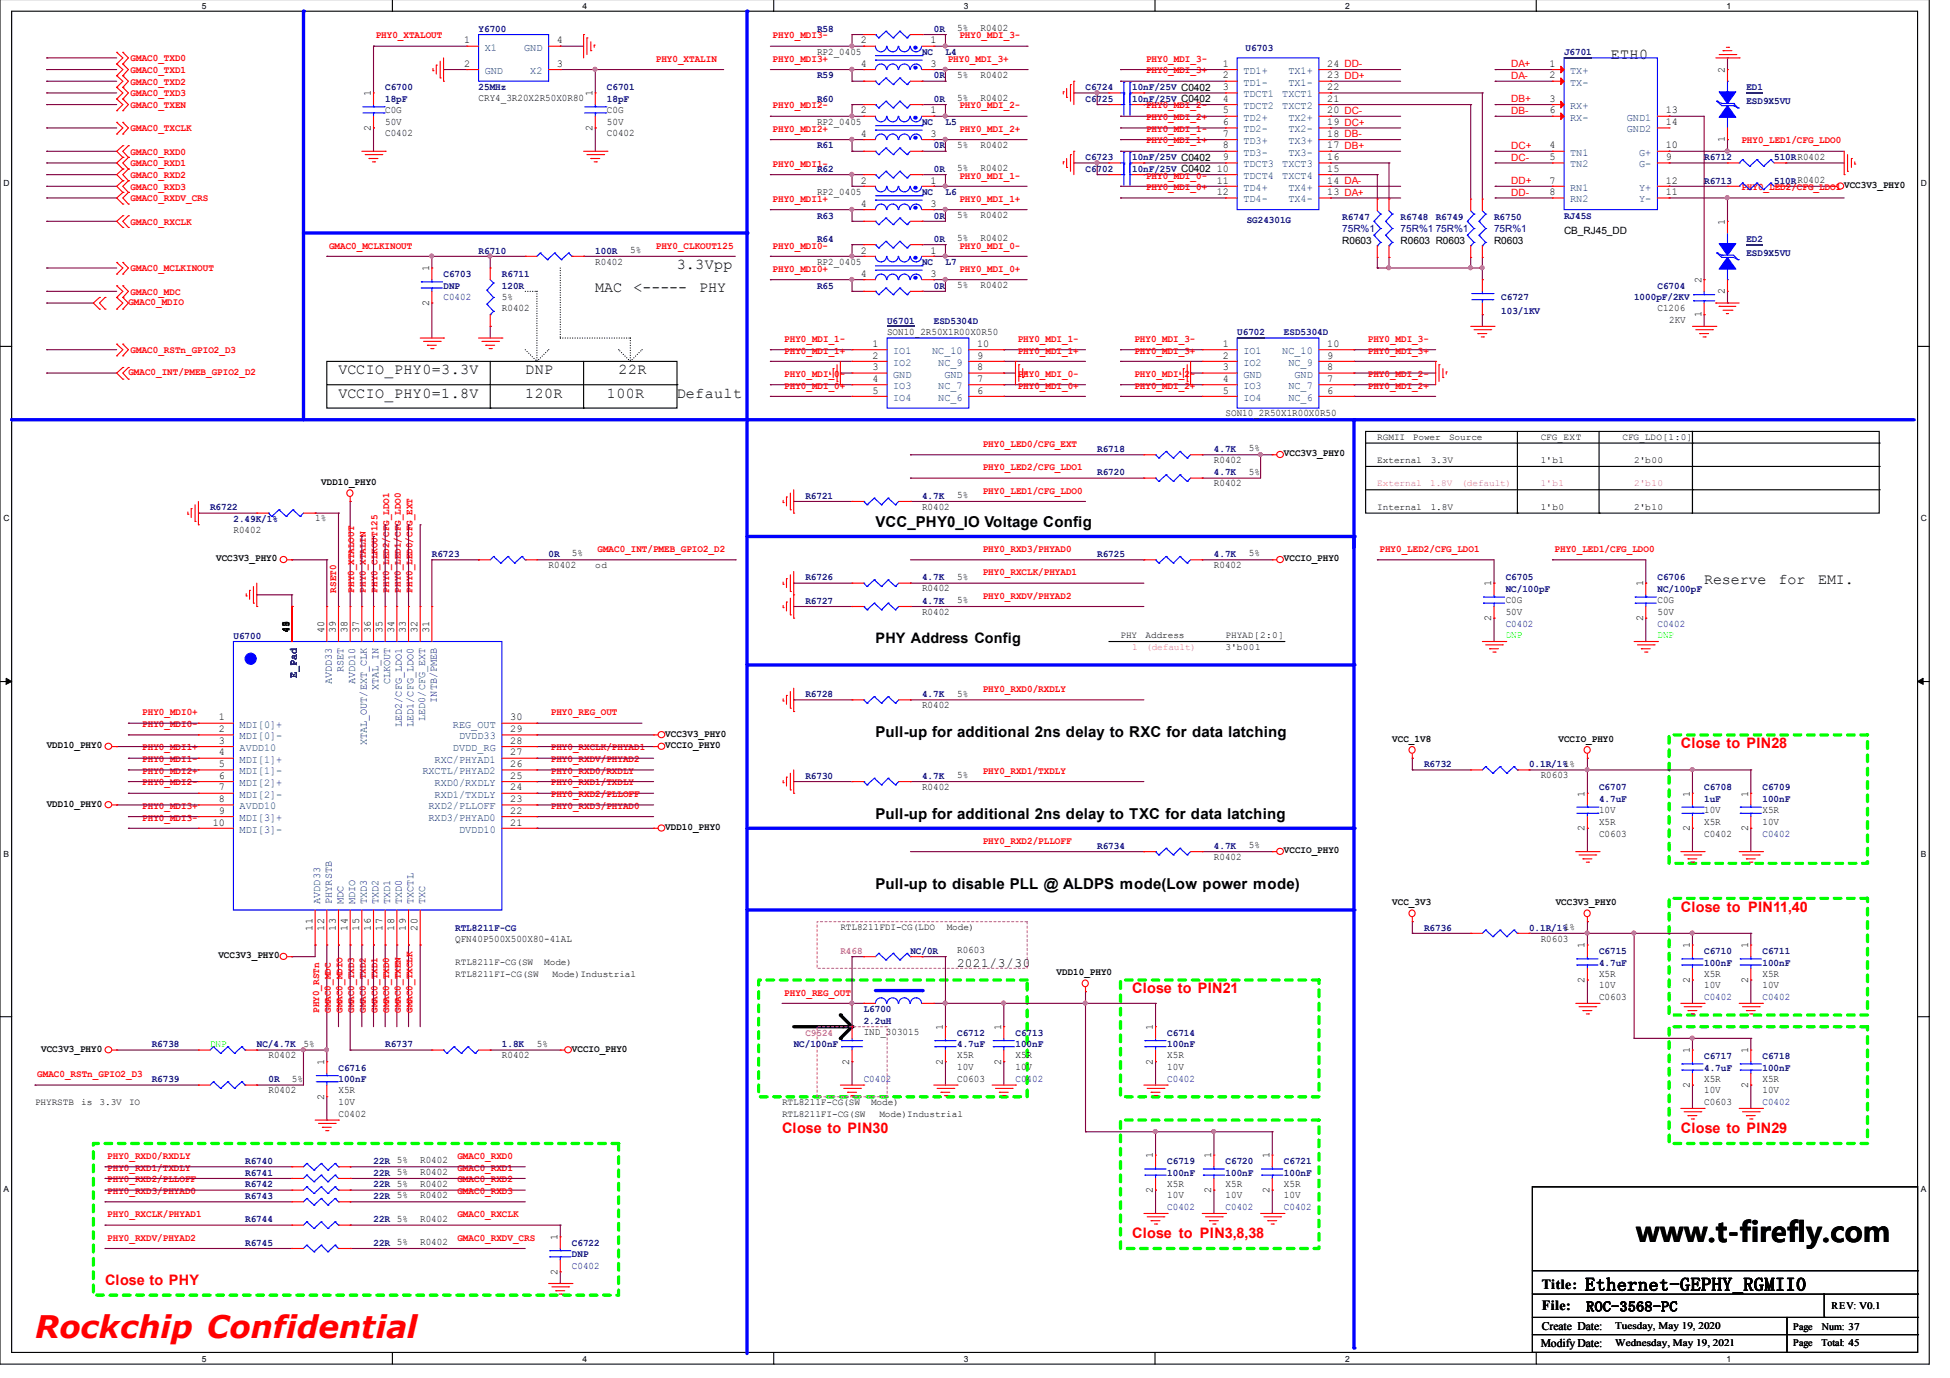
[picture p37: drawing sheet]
<svg xmlns="http://www.w3.org/2000/svg" width="297mm" height="210mm" viewBox="0 0 297 210" stroke-linecap="round" stroke-linejoin="round" font-family="sans-serif">
<defs><g id="words">
<text font-size="4.7" fill="#f00" x="5.3" y="203.8">Rockchip Confidential</text>
<text font-size="4.2" x="249.3" y="189.2">www.t-firefly.com</text>
<text font-size="2.8" x="241.5" y="196.6">Ethernet-GEPHY_RGMII0</text>
<g font-size="2.3">
<text x="245.4" y="9">ETH0</text>
<text x="103.1" y="41">3.3Vpp</text>
<text x="90.7" y="44.5">MAC</text>
<text x="96.5" y="44.5">&lt;-----</text>
<text x="106.5" y="44.5">PHY</text>
<text x="51.6" y="57">VCCIO_PHY0=3.3V</text>
<text x="80" y="57">DNP</text>
<text x="94.2" y="57">22R</text>
<text x="51.6" y="60.6">VCCIO_PHY0=1.8V</text>
<text x="80" y="60.6">120R</text>
<text x="92.5" y="60.6">100R</text>
<text x="103.1" y="60.6">Default</text>
<text x="133.3" y="80.3">VCC_PHY0_IO Voltage Config</text>
<text x="259.6" y="89">Reserve</text>
<text x="270.9" y="89">for</text>
<text x="277" y="89">EMI.</text>
<text x="133.3" y="112.3">Pull-up for additional 2ns delay to RXC for data latching</text>
<text x="133.3" y="124.7">Pull-up for additional 2ns delay to TXC for data latching</text>
<text x="133.3" y="135.4">Pull-up to disable PLL @ ALDPS mode(Low power mode)</text>
</g>
<text font-size="2.2" x="133.3" y="98">PHY Address Config</text>
<g font-size="2.2" fill="#f00">
<text x="256" y="114">Close to PIN28</text>
<text x="256" y="138.9">Close to PIN11,40</text>
<text x="172.5" y="151.3">Close to PIN21</text>
<text x="119.1" y="172.6">Close to PIN30</text>
<text x="256" y="172.6">Close to PIN29</text>
<text x="172.5" y="188.7">Close to PIN3,8,38</text>
<text x="16" y="195.8">Close to PHY</text>
</g>
<g font-size="2.1">
<text x="234.9" y="196.3">Title:</text>
<text x="234.9" y="199.5">File:</text>
<text x="241.6" y="199.7">ROC-3568-PC</text>
</g>
<text font-size="1.9" x="145.8" y="147.3">2021/3/30</text>
<g font-size="1.8">
<text x="234.9" y="202.5">Create Date:</text>
<text x="234.7" y="205.2">Modify Date:</text>
</g>
<g font-size="1.6">
<text x="70.7" y="6.6">1</text>
<text x="70.7" y="10.2">2</text>
<text x="84.8" y="10.2">3</text>
<text x="84.8" y="6.6">4</text>
<text x="131.1" y="6.6">2</text>
<text x="131.1" y="10.2">4</text>
<text x="141.7" y="6.6">1</text>
<text x="141.7" y="10.2">3</text>
<text x="186.3" y="10.2">1</text>
<text x="186.3" y="12">2</text>
<text x="202.2" y="12">23 DD+</text>
<text x="202.2" y="10.2">24 DD-</text>
<text x="236.1" y="10.2">1</text>
<text x="236.1" y="12">2</text>
<text x="262.7" y="11.1" transform="rotate(-90 262.7 11.1)">2</text>
<text x="56.5" y="14.7" transform="rotate(-90 56.5 14.7)">1</text>
<text x="90.3" y="14.7" transform="rotate(-90 90.3 14.7)">1</text>
<text x="131.1" y="17.3">2</text>
<text x="141.7" y="17.3">1</text>
<text x="186.3" y="13.7">3</text>
<text x="186.3" y="15.5">4</text>
<text x="186.3" y="17.3">5</text>
<text x="202.2" y="17.3">20 DC-</text>
<text x="202.2" y="15.5">21</text>
<text x="202.2" y="13.7">22</text>
<text x="236.1" y="15.5">3</text>
<text x="236.1" y="17.3">6</text>
<text x="253.7" y="17.3">13</text>
<text x="56.5" y="19.9" transform="rotate(-90 56.5 19.9)">2</text>
<text x="90.3" y="19.9" transform="rotate(-90 90.3 19.9)">2</text>
<text x="131.1" y="20.8">4</text>
<text x="141.7" y="20.8">3</text>
<text x="186.3" y="19.1">6</text>
<text x="186.3" y="20.8">7</text>
<text x="186.3" y="22.6">8</text>
<text x="202.2" y="22.6">17 DB+</text>
<text x="202.2" y="20.8">18 DB-</text>
<text x="202.2" y="19.1">19 DC+</text>
<text x="236.1" y="22.6">4</text>
<text x="253.7" y="22.6">10</text>
<text x="253.7" y="19.1">14</text>
<text x="262.7" y="21.7" transform="rotate(-90 262.7 21.7)">1</text>
<text x="131.1" y="28">2</text>
<text x="141.7" y="28">1</text>
<text x="185.3" y="26.2">10</text>
<text x="185.3" y="28">11</text>
<text x="185.3" y="29.7">12</text>
<text x="186.3" y="24.4">9</text>
<text x="202.2" y="29.7">13 DA+</text>
<text x="202.2" y="28">14 DA-</text>
<text x="202.2" y="26.2">15</text>
<text x="202.2" y="24.4">16</text>
<text x="236.1" y="24.4">5</text>
<text x="236.1" y="28">7</text>
<text x="236.1" y="29.7">8</text>
<text x="253.7" y="24.4">9</text>
<text x="253.7" y="29.7">11</text>
<text x="253.7" y="28">12</text>
<text x="131.1" y="31.5">4</text>
<text x="141.7" y="31.5">3</text>
<text x="262.7" y="34.2" transform="rotate(-90 262.7 34.2)">1</text>
<text x="65.4" y="41.3" transform="rotate(-90 65.4 41.3)">1</text>
<text x="131.1" y="38.6">2</text>
<text x="141.7" y="38.6">1</text>
<text x="65.4" y="46.6" transform="rotate(-90 65.4 46.6)">2</text>
<text x="131.1" y="42.2">4</text>
<text x="141.7" y="42.2">3</text>
<text x="259.2" y="43.1" transform="rotate(-90 259.2 43.1)">2</text>
<text x="262.7" y="44.8" transform="rotate(-90 262.7 44.8)">2</text>
<text x="132.9" y="52.8">1</text>
<text x="148.8" y="52.8">10</text>
<text x="186.3" y="52.8">1</text>
<text x="202.2" y="52.8">10</text>
<text x="259.2" y="48.4" transform="rotate(-90 259.2 48.4)">1</text>
<text x="132.9" y="54.6">2</text>
<text x="132.9" y="58.2">4</text>
<text x="132.9" y="60">5</text>
<text x="132.9" y="56.4">3</text>
<text x="148.8" y="54.6">9</text>
<text x="148.8" y="58.2">7</text>
<text x="148.8" y="60">6</text>
<text x="148.8" y="56.4">8</text>
<text x="186.3" y="54.6">2</text>
<text x="186.3" y="58.2">4</text>
<text x="186.3" y="60">5</text>
<text x="186.3" y="56.4">3</text>
<text x="202.2" y="54.6">9</text>
<text x="202.2" y="58.2">7</text>
<text x="202.2" y="60">6</text>
<text x="202.2" y="56.4">8</text>
<text x="227.2" y="89.3" transform="rotate(-90 227.2 89.3)">1</text>
<text x="250.3" y="89.3" transform="rotate(-90 250.3 89.3)">1</text>
<text x="44" y="95.5" transform="rotate(-90 44 95.5)">2</text>
<text x="44" y="95.5" transform="rotate(-90 44 95.5)">3</text>
<text x="44" y="95.5" transform="rotate(-90 44 95.5)">4</text>
<text x="44" y="95.5" transform="rotate(-90 44 95.5)">5</text>
<text x="44" y="95.5" transform="rotate(-90 44 95.5)">6</text>
<text x="44" y="95.5" transform="rotate(-90 44 95.5)">7</text>
<text x="44" y="95.5" transform="rotate(-90 44 95.5)">9</text>
<text x="227.2" y="94.6" transform="rotate(-90 227.2 94.6)">2</text>
<text x="250.3" y="94.6" transform="rotate(-90 250.3 94.6)">2</text>
<text x="44" y="96.4" transform="rotate(-90 44 96.4)">41</text>
<text x="44" y="96.4" transform="rotate(-90 44 96.4)">48</text>
<text x="49.4" y="96.4" transform="rotate(-90 49.4 96.4)">40</text>
<text x="51.1" y="96.4" transform="rotate(-90 51.1 96.4)">39</text>
<text x="52.9" y="96.4" transform="rotate(-90 52.9 96.4)">38</text>
<text x="54.7" y="96.4" transform="rotate(-90 54.7 96.4)">37</text>
<text x="56.5" y="96.4" transform="rotate(-90 56.5 96.4)">36</text>
<text x="58.3" y="96.4" transform="rotate(-90 58.3 96.4)">35</text>
<text x="60" y="96.4" transform="rotate(-90 60 96.4)">34</text>
<text x="61.8" y="96.4" transform="rotate(-90 61.8 96.4)">33</text>
<text x="63.6" y="96.4" transform="rotate(-90 63.6 96.4)">32</text>
<text x="65.4" y="96.4" transform="rotate(-90 65.4 96.4)">31</text>
<text x="33.4" y="109.7">1</text>
<text x="33.4" y="111.5">2</text>
<text x="33.4" y="113.3">3</text>
<text x="77.7" y="113.3">28</text>
<text x="77.7" y="111.5">29</text>
<text x="77.7" y="109.7">30</text>
<text x="33.4" y="115.1">4</text>
<text x="33.4" y="116.9">5</text>
<text x="33.4" y="118.6">6</text>
<text x="77.7" y="118.6">25</text>
<text x="77.7" y="116.9">26</text>
<text x="77.7" y="115.1">27</text>
<text x="32.4" y="125.7">10</text>
<text x="33.4" y="120.4">7</text>
<text x="33.4" y="122.2">8</text>
<text x="33.4" y="124">9</text>
<text x="77.7" y="125.7">21</text>
<text x="77.7" y="124">22</text>
<text x="77.7" y="122.2">23</text>
<text x="77.7" y="120.4">24</text>
<text x="241.4" y="121.3" transform="rotate(-90 241.4 121.3)">1</text>
<text x="257.4" y="121.3" transform="rotate(-90 257.4 121.3)">1</text>
<text x="266.3" y="121.3" transform="rotate(-90 266.3 121.3)">1</text>
<text x="241.4" y="126.6" transform="rotate(-90 241.4 126.6)">2</text>
<text x="257.4" y="126.6" transform="rotate(-90 257.4 126.6)">2</text>
<text x="266.3" y="126.6" transform="rotate(-90 266.3 126.6)">2</text>
<text x="47.6" y="141.7" transform="rotate(-90 47.6 141.7)">11</text>
<text x="49.4" y="141.7" transform="rotate(-90 49.4 141.7)">12</text>
<text x="51.1" y="141.7" transform="rotate(-90 51.1 141.7)">13</text>
<text x="52.9" y="141.7" transform="rotate(-90 52.9 141.7)">14</text>
<text x="54.7" y="141.7" transform="rotate(-90 54.7 141.7)">15</text>
<text x="56.5" y="141.7" transform="rotate(-90 56.5 141.7)">16</text>
<text x="58.3" y="141.7" transform="rotate(-90 58.3 141.7)">17</text>
<text x="60" y="141.7" transform="rotate(-90 60 141.7)">18</text>
<text x="61.8" y="141.7" transform="rotate(-90 61.8 141.7)">19</text>
<text x="63.6" y="141.7" transform="rotate(-90 63.6 141.7)">20</text>
<text x="241.4" y="149.7" transform="rotate(-90 241.4 149.7)">2</text>
<text x="241.4" y="144.5" transform="rotate(-90 241.4 144.5)">1</text>
<text x="257.4" y="149.7" transform="rotate(-90 257.4 149.7)">2</text>
<text x="257.4" y="144.5" transform="rotate(-90 257.4 144.5)">1</text>
<text x="266.3" y="149.7" transform="rotate(-90 266.3 149.7)">2</text>
<text x="266.3" y="144.5" transform="rotate(-90 266.3 144.5)">1</text>
<text x="129.4" y="156.9" transform="rotate(-90 129.4 156.9)">1</text>
<text x="143.6" y="156.9" transform="rotate(-90 143.6 156.9)">1</text>
<text x="152.5" y="156.9" transform="rotate(-90 152.5 156.9)">1</text>
<text x="175.6" y="156.9" transform="rotate(-90 175.6 156.9)">1</text>
<text x="257.4" y="160.5" transform="rotate(-90 257.4 160.5)">1</text>
<text x="266.3" y="160.5" transform="rotate(-90 266.3 160.5)">1</text>
<text x="49.4" y="167.5" transform="rotate(-90 49.4 167.5)">2</text>
<text x="49.4" y="162.2" transform="rotate(-90 49.4 162.2)">1</text>
<text x="129.4" y="162.2" transform="rotate(-90 129.4 162.2)">2</text>
<text x="143.6" y="162.2" transform="rotate(-90 143.6 162.2)">2</text>
<text x="152.5" y="162.2" transform="rotate(-90 152.5 162.2)">2</text>
<text x="175.6" y="162.2" transform="rotate(-90 175.6 162.2)">2</text>
<text x="257.4" y="165.7" transform="rotate(-90 257.4 165.7)">2</text>
<text x="266.3" y="165.7" transform="rotate(-90 266.3 165.7)">2</text>
<text x="175.6" y="176.5" transform="rotate(-90 175.6 176.5)">1</text>
<text x="184.5" y="176.5" transform="rotate(-90 184.5 176.5)">1</text>
<text x="193.4" y="176.5" transform="rotate(-90 193.4 176.5)">1</text>
<text x="175.6" y="181.7" transform="rotate(-90 175.6 181.7)">2</text>
<text x="184.5" y="181.7" transform="rotate(-90 184.5 181.7)">2</text>
<text x="193.4" y="181.7" transform="rotate(-90 193.4 181.7)">2</text>
<text x="84.9" y="188.9" transform="rotate(-90 84.9 188.9)">1</text>
<text x="84.9" y="194.2" transform="rotate(-90 84.9 194.2)">2</text>
</g>
<g font-size="1.6" fill="#004080">
<text x="73.8" y="7.7">X1</text>
<text x="73.8" y="11.3">GND</text>
<text x="79.8" y="7.7">GND</text>
<text x="80.8" y="11.3">X2</text>
<text x="189.4" y="11.3">TD1+</text>
<text x="196.3" y="11.3">TX1+</text>
<text x="239.2" y="11.3">TX+</text>
<text x="189.4" y="13.1">TD1-</text>
<text x="189.4" y="14.8">TDCT1</text>
<text x="189.4" y="16.6">TDCT2</text>
<text x="195.3" y="16.6">TXCT2</text>
<text x="195.3" y="14.8">TXCT1</text>
<text x="196.3" y="13.1">TX1-</text>
<text x="239.2" y="13.1">TX-</text>
<text x="239.2" y="16.6">RX+</text>
<text x="189.4" y="18.4">TD2+</text>
<text x="189.4" y="20.2">TD2-</text>
<text x="189.4" y="21.9">TD3+</text>
<text x="189.4" y="23.7">TD3-</text>
<text x="196.3" y="23.7">TX3-</text>
<text x="196.3" y="21.9">TX3+</text>
<text x="196.3" y="20.2">TX2-</text>
<text x="196.3" y="18.4">TX2+</text>
<text x="239.2" y="23.7">TN1</text>
<text x="239.2" y="18.4">RX-</text>
<text x="247.8" y="18.4">GND1</text>
<text x="247.8" y="20.2">GND2</text>
<text x="249.7" y="23.7">G+</text>
<text x="189.4" y="25.5">TDCT3</text>
<text x="189.4" y="27.3">TDCT4</text>
<text x="189.4" y="29.1">TD4+</text>
<text x="195.3" y="27.3">TXCT4</text>
<text x="195.3" y="25.5">TXCT3</text>
<text x="196.3" y="29.1">TX4+</text>
<text x="239.2" y="25.5">TN2</text>
<text x="239.2" y="29.1">RN1</text>
<text x="249.7" y="25.5">G-</text>
<text x="249.7" y="29.1">Y+</text>
<text x="189.4" y="30.8">TD4-</text>
<text x="196.3" y="30.8">TX4-</text>
<text x="239.2" y="30.8">RN2</text>
<text x="249.7" y="30.8">Y-</text>
<text x="136.1" y="53.9">IO1</text>
<text x="142" y="53.9">NC_10</text>
<text x="189.4" y="53.9">IO1</text>
<text x="195.3" y="53.9">NC_10</text>
<text x="136.1" y="55.7">IO2</text>
<text x="136.1" y="59.3">IO3</text>
<text x="136.1" y="57.5">GND</text>
<text x="142.9" y="55.7">NC_9</text>
<text x="142.9" y="59.3">NC_7</text>
<text x="143.8" y="57.5">GND</text>
<text x="189.4" y="55.7">IO2</text>
<text x="189.4" y="59.3">IO3</text>
<text x="189.4" y="57.5">GND</text>
<text x="196.3" y="55.7">NC_9</text>
<text x="196.3" y="59.3">NC_7</text>
<text x="197.2" y="57.5">GND</text>
<text x="136.1" y="61.1">IO4</text>
<text x="142.9" y="61.1">NC_6</text>
<text x="189.4" y="61.1">IO4</text>
<text x="196.3" y="61.1">NC_6</text>
<text x="45.2" y="103.3" transform="rotate(-90 45.2 103.3)">E_Pad</text>
<text x="50.5" y="104.2" transform="rotate(-90 50.5 104.2)">AVDD33</text>
<text x="52.3" y="102.4" transform="rotate(-90 52.3 102.4)">RSET</text>
<text x="54.1" y="104.2" transform="rotate(-90 54.1 104.2)">AVDD10</text>
<text x="57.7" y="105.2" transform="rotate(-90 57.7 105.2)">XTAL_IN</text>
<text x="59.4" y="104.2" transform="rotate(-90 59.4 104.2)">CLKOUT</text>
<text x="66.5" y="107" transform="rotate(-90 66.5 107)">INTB/PMEB</text>
<text x="36.5" y="110.8">MDI[0]+</text>
<text x="36.5" y="112.6">MDI[0]-</text>
<text x="55.9" y="113.6" transform="rotate(-90 55.9 113.6)">XTAL_OUT/EXT_CLK</text>
<text x="61.2" y="110.8" transform="rotate(-90 61.2 110.8)">LED2/CFG_LDO1</text>
<text x="63" y="110.8" transform="rotate(-90 63 110.8)">LED1/CFG_LDO0</text>
<text x="64.8" y="109.8" transform="rotate(-90 64.8 109.8)">LED0/CFG_EXT</text>
<text x="69" y="110.8">REG_OUT</text>
<text x="69.9" y="112.6">DVDD33</text>
<text x="36.5" y="114.4">AVDD10</text>
<text x="36.5" y="116.2">MDI[1]+</text>
<text x="36.5" y="118">MDI[1]-</text>
<text x="36.5" y="119.7">MDI[2]+</text>
<text x="64.3" y="118">RXCTL/PHYAD2</text>
<text x="66.2" y="119.7">RXD0/RXDLY</text>
<text x="66.2" y="116.2">RXC/PHYAD1</text>
<text x="69" y="114.4">DVDD_RG</text>
<text x="36.5" y="121.5">MDI[2]-</text>
<text x="36.5" y="123.3">AVDD10</text>
<text x="36.5" y="125.1">MDI[3]+</text>
<text x="65.3" y="125.1">RXD3/PHYAD0</text>
<text x="65.3" y="123.3">RXD2/PLLOFF</text>
<text x="66.2" y="121.5">RXD1/TXDLY</text>
<text x="36.5" y="126.8">MDI[3]-</text>
<text x="69.9" y="126.8">DVDD10</text>
<text x="48.8" y="137.7" transform="rotate(-90 48.8 137.7)">AVDD33</text>
<text x="50.5" y="137.7" transform="rotate(-90 50.5 137.7)">PHYRSTB</text>
<text x="52.3" y="137.7" transform="rotate(-90 52.3 137.7)">MDC</text>
<text x="54.1" y="137.7" transform="rotate(-90 54.1 137.7)">MDIO</text>
<text x="55.9" y="137.7" transform="rotate(-90 55.9 137.7)">TXD3</text>
<text x="57.7" y="137.7" transform="rotate(-90 57.7 137.7)">TXD2</text>
<text x="59.4" y="137.7" transform="rotate(-90 59.4 137.7)">TXD1</text>
<text x="61.2" y="137.7" transform="rotate(-90 61.2 137.7)">TXD0</text>
<text x="63" y="137.7" transform="rotate(-90 63 137.7)">TXCTL</text>
<text x="64.8" y="137.7" transform="rotate(-90 64.8 137.7)">TXC</text>
</g>
<g font-size="1.5" fill="#f00">
<text x="57.2" y="5.9">PHY0_XTALOUT</text>
<text x="117.7" y="5.9">PHY0_MDI3-</text>
<text x="146.1" y="5.9">PHY0_MDI_3-</text>
<text x="19.9" y="9.3">GMAC0_TXD0</text>
<text x="19.9" y="11.1">GMAC0_TXD1</text>
<text x="99.9" y="9.4">PHY0_XTALIN</text>
<text x="117.7" y="9.4">PHY0_MDI3+</text>
<text x="144.4" y="9.4">PHY0_MDI_3+</text>
<text x="174.6" y="9.4">PHY0_MDI_3-</text>
<text x="174.6" y="11.2">PHY0_MDI_3+</text>
<text x="230.2" y="10.3">DA+</text>
<text x="19.9" y="12.9">GMAC0_TXD2</text>
<text x="19.9" y="14.7">GMAC0_TXD3</text>
<text x="19.9" y="16.4">GMAC0_TXEN</text>
<text x="117.7" y="16.5">PHY0_MDI2-</text>
<text x="146.1" y="16.5">PHY0_MDI_2-</text>
<text x="174.6" y="16.5">PHY0_MDI_2-</text>
<text x="230.2" y="12">DA-</text>
<text x="230.2" y="17.4">DB-</text>
<text x="230.2" y="15.6">DB+</text>
<text x="19.9" y="20">GMAC0_TXCLK</text>
<text x="19.9" y="23.6">GMAC0_RXD0</text>
<text x="117.7" y="20.1">PHY0_MDI2+</text>
<text x="146.1" y="20.1">PHY0_MDI_2+</text>
<text x="174.6" y="18.3">PHY0_MDI_2+</text>
<text x="174.6" y="20.1">PHY0_MDI_1-</text>
<text x="174.6" y="21.9">PHY0_MDI_1+</text>
<text x="230.2" y="22.7">DC+</text>
<text x="265.3" y="21.9">PHY0_LED1/CFG_LDO0</text>
<text x="19.9" y="27.1">GMAC0_RXD2</text>
<text x="19.9" y="28.9">GMAC0_RXD3</text>
<text x="19.9" y="25.3">GMAC0_RXD1</text>
<text x="117.7" y="25.4">PHY0_MDI1-</text>
<text x="146.1" y="27.2">PHY0_MDI_1-</text>
<text x="174.6" y="27.2">PHY0_MDI_0-</text>
<text x="174.6" y="29">PHY0_MDI_0+</text>
<text x="230.2" y="24.5">DC-</text>
<text x="230.2" y="29.8">DD-</text>
<text x="230.2" y="28">DD+</text>
<text x="265.3" y="29">PHY0_LED2/CFG_LDO1 VCC3V3_PHY0</text>
<text x="19.9" y="34.2">GMAC0_RXCLK</text>
<text x="19.9" y="30.7">GMAC0_RXDV_CRS</text>
<text x="117.7" y="30.7">PHY0_MDI1+</text>
<text x="146.1" y="30.7">PHY0_MDI_1+</text>
<text x="19.9" y="41.3">GMAC0_MCLKINOUT</text>
<text x="50.1" y="37.9">GMAC0_MCLKINOUT</text>
<text x="99.9" y="37.9">PHY0_CLKOUT125</text>
<text x="117.7" y="37.9">PHY0_MDI0-</text>
<text x="117.7" y="41.4">PHY0_MDI0+</text>
<text x="146.1" y="37.9">PHY0_MDI_0-</text>
<text x="146.1" y="41.4">PHY0_MDI_0+</text>
<text x="19.6" y="46.4">GMAC0_MDIO</text>
<text x="19.9" y="44.9">GMAC0_MDC</text>
<text x="19.9" y="53.8">GMAC0_RSTn_GPIO2_D3</text>
<text x="119.5" y="52.1">PHY0_MDI_1-</text>
<text x="119.5" y="53.9">PHY0_MDI_1+</text>
<text x="155" y="52.1">PHY0_MDI_1-</text>
<text x="155" y="53.9">PHY0_MDI_1+</text>
<text x="172.8" y="52.1">PHY0_MDI_3-</text>
<text x="172.8" y="53.9">PHY0_MDI_3+</text>
<text x="208.4" y="52.1">PHY0_MDI_3-</text>
<text x="208.4" y="53.9">PHY0_MDI_3+</text>
<text x="19.6" y="57.1">GMAC0_INT/PMEB_GPIO2_D2</text>
<text x="119.5" y="57.4">PHY0_MDI_0-</text>
<text x="119.5" y="59.2">PHY0_MDI_0+</text>
<text x="155" y="57.4">PHY0_MDI_0-</text>
<text x="155" y="59.2">PHY0_MDI_0+</text>
<text x="172.8" y="57.4">PHY0_MDI_2-</text>
<text x="172.8" y="59.2">PHY0_MDI_2+</text>
<text x="208.4" y="57.4">PHY0_MDI_2-</text>
<text x="208.4" y="59.2">PHY0_MDI_2+</text>
<text x="149.7" y="71.6">PHY0_LED2/CFG_LDO1</text>
<text x="149.7" y="68.1">PHY0_LED0/CFG_EXT</text>
<text x="149.7" y="75.2">PHY0_LED1/CFG_LDO0</text>
<text x="91" y="84.1">GMAC0_INT/PMEB_GPIO2_D2</text>
<text x="149.7" y="87.6">PHY0_RXCLK/PHYAD1</text>
<text x="149.7" y="84.1">PHY0_RXD3/PHYAD0</text>
<text x="210.1" y="84.1">PHY0_LED2/CFG_LDO1</text>
<text x="236.8" y="84.1">PHY0_LED1/CFG_LDO0</text>
<text x="51.2" y="90.3" transform="rotate(-90 51.2 90.3)">RSET0</text>
<text x="53.9" y="90.3" transform="rotate(-90 53.9 90.3)">PHY0_XTALOUT</text>
<text x="55.7" y="90.3" transform="rotate(-90 55.7 90.3)">PHY0_XTALIN</text>
<text x="57.5" y="90.3" transform="rotate(-90 57.5 90.3)">PHY0_CLKOUT125</text>
<text x="59.3" y="90.3" transform="rotate(-90 59.3 90.3)">PHY0_LED2/CFG_LDO1</text>
<text x="61" y="90.3" transform="rotate(-90 61 90.3)">PHY0_LED1/CFG_LDO0</text>
<text x="62.8" y="90.3" transform="rotate(-90 62.8 90.3)">PHY0_LED0/CFG_EXT</text>
<text x="149.7" y="91.2">PHY0_RXDV/PHYAD2</text>
<text x="149.7" y="105.4">PHY0_RXD0/RXDLY</text>
<text x="21.7" y="110.8">PHY0_MDI0-</text>
<text x="21.7" y="109">PHY0_MDI0+</text>
<text x="83.9" y="109">PHY0_REG_OUT</text>
<text x="21.7" y="119.6">PHY0_MDI2-</text>
<text x="21.7" y="117.9">PHY0_MDI2+</text>
<text x="21.7" y="116.1">PHY0_MDI1-</text>
<text x="21.7" y="114.3">PHY0_MDI1+</text>
<text x="83.9" y="119.6">PHY0_RXD1/TXDLY</text>
<text x="83.9" y="117.9">PHY0_RXD0/RXDLY</text>
<text x="83.9" y="116.1">PHY0_RXDV/PHYAD2</text>
<text x="83.9" y="114.3">PHY0_RXCLK/PHYAD1</text>
<text x="149.7" y="117.9">PHY0_RXD1/TXDLY</text>
<text x="21.7" y="125">PHY0_MDI3-</text>
<text x="21.7" y="123.2">PHY0_MDI3+</text>
<text x="83.9" y="123.2">PHY0_RXD3/PHYAD0</text>
<text x="83.9" y="121.4">PHY0_RXD2/PLLOFF</text>
<text x="149.7" y="128.5">PHY0_RXD2/PLLOFF</text>
<text x="48.6" y="154.3" transform="rotate(-90 48.6 154.3)">PHY0_RSTn</text>
<text x="50.4" y="154.3" transform="rotate(-90 50.4 154.3)">GMAC0_MDC</text>
<text x="52.2" y="154.3" transform="rotate(-90 52.2 154.3)">GMAC0_MDIO</text>
<text x="53.9" y="154.3" transform="rotate(-90 53.9 154.3)">GMAC0_TXD3</text>
<text x="55.7" y="154.3" transform="rotate(-90 55.7 154.3)">GMAC0_TXD2</text>
<text x="57.5" y="154.3" transform="rotate(-90 57.5 154.3)">GMAC0_TXD1</text>
<text x="59.3" y="154.3" transform="rotate(-90 59.3 154.3)">GMAC0_TXD0</text>
<text x="61" y="154.3" transform="rotate(-90 61 154.3)">GMAC0_TXEN</text>
<text x="62.8" y="154.3" transform="rotate(-90 62.8 154.3)">GMAC0_TXCLK</text>
<text x="119.5" y="151.7">PHY0_REG_OUT</text>
<text x="5.7" y="164.1">GMAC0_RSTn_GPIO2_D3</text>
<text x="16.3" y="178.3">PHY0_RXD1/TXDLY</text>
<text x="16.3" y="176.5">PHY0_RXD0/RXDLY</text>
<text x="69.7" y="178.3">GMAC0_RXD1</text>
<text x="69.7" y="176.5">GMAC0_RXD0</text>
<text x="16.3" y="181.9">PHY0_RXD3/PHYAD0</text>
<text x="16.3" y="180.1">PHY0_RXD2/PLLOFF</text>
<text x="16.3" y="185.4">PHY0_RXCLK/PHYAD1</text>
<text x="69.7" y="185.4">GMAC0_RXCLK</text>
<text x="69.7" y="180.1">GMAC0_RXD2</text>
<text x="69.7" y="181.9">GMAC0_RXD3</text>
<text x="16.3" y="189">PHY0_RXDV/PHYAD2</text>
<text x="69.7" y="189">GMAC0_RXDV_CRS</text>
</g>
<g font-size="1.5" fill="#000080">
<text x="72.9" y="4.8">Y6700</text>
<text x="124.5" y="4.8">R58</text>
<text x="142.2" y="4.8">0R</text>
<text x="124.5" y="12">R59</text>
<text x="140.5" y="8.4">NC</text>
<text x="142.2" y="12">0R</text>
<text x="144" y="8.4">L4</text>
<text x="189.7" y="7.7">U6703</text>
<text x="238.3" y="8.4">J6701</text>
<text x="58.7" y="13.7">C6700</text>
<text x="58.7" y="15.5">18pF</text>
<text x="72.9" y="13.7">25MHz</text>
<text x="92.5" y="13.7">C6701</text>
<text x="92.5" y="15.5">18pF</text>
<text x="124.5" y="15.5">R60</text>
<text x="142.2" y="15.5">0R</text>
<text x="165.4" y="13.7">C6724</text>
<text x="165.4" y="15.5">C6725</text>
<text x="172.5" y="13.7">10nF/25V C0402</text>
<text x="172.5" y="15.5">10nF/25V C0402</text>
<text x="266" y="13.7">ED1</text>
<text x="266" y="15.8">ESD9X5VU</text>
<text x="124.5" y="22.6">R61</text>
<text x="140.5" y="19.1">NC</text>
<text x="142.2" y="22.6">0R</text>
<text x="144" y="19.1">L5</text>
<text x="124.5" y="26.2">R62</text>
<text x="140.5" y="29.7">NC</text>
<text x="142.2" y="26.2">0R</text>
<text x="144" y="29.7">L6</text>
<text x="165.4" y="24.4">C6723</text>
<text x="165.4" y="26.2">C6702</text>
<text x="172.5" y="24.4">10nF/25V C0402</text>
<text x="172.5" y="26.2">10nF/25V C0402</text>
<text x="259.6" y="24.4">R6712</text>
<text x="259.6" y="28">R6713</text>
<text x="270.3" y="24.4">510RR0402</text>
<text x="270.3" y="28">510RR0402</text>
<text x="124.5" y="33.3">R63</text>
<text x="142.2" y="33.3">0R</text>
<text x="189.9" y="34">SG24301G</text>
<text x="204.5" y="33.5">R6747</text>
<text x="204.5" y="35.3">75R%1</text>
<text x="213.4" y="33.5">R6748</text>
<text x="213.4" y="35.3">75R%1</text>
<text x="218.7" y="33.5">R6749</text>
<text x="218.7" y="35.3">75R%1</text>
<text x="227.6" y="33.5">R6750</text>
<text x="227.6" y="35.3">75R%1</text>
<text x="238.3" y="33.3">RJ45S</text>
<text x="72.9" y="38.6">R6710</text>
<text x="90.7" y="38.6">100R</text>
<text x="124.5" y="36.8">R64</text>
<text x="140.5" y="40.4">NC</text>
<text x="142.2" y="36.8">0R</text>
<text x="144" y="40.4">L7</text>
<text x="266" y="36.8">ED2</text>
<text x="266" y="39">ESD9X5VU</text>
<text x="67.6" y="42.2">C6703</text>
<text x="67.6" y="44">DNP</text>
<text x="67.6" y="45.6">C0402</text>
<text x="76.5" y="42.2">R6711</text>
<text x="76.5" y="44">120R</text>
<text x="124.5" y="44">R65</text>
<text x="142.2" y="44">0R</text>
<text x="228.7" y="45.7">C6727</text>
<text x="228.7" y="47.9">103/1KV</text>
<text x="248.9" y="45.7">1000pF/2KV</text>
<text x="252.5" y="44">C6704</text>
<text x="135.1" y="49.3">U6701</text>
<text x="142.2" y="49.3">ESD5304D</text>
<text x="188.5" y="51.1">U6702</text>
<text x="195.6" y="51.1">ESD5304D</text>
<text x="167.1" y="68.8">R6718</text>
<text x="184.9" y="68.8">4.7K</text>
<text x="32" y="77.7">R6722</text>
<text x="122.7" y="76">R6721</text>
<text x="140.5" y="76">4.7K</text>
<text x="167.1" y="72.4">R6720</text>
<text x="184.9" y="72.4">4.7K</text>
<text x="35.6" y="79.5">2.49K/1%</text>
<text x="65.8" y="84.9">R6723</text>
<text x="83.6" y="84.9">0R</text>
<text x="122.7" y="88.4">R6726</text>
<text x="140.5" y="88.4">4.7K</text>
<text x="167.1" y="84.9">R6725</text>
<text x="184.9" y="84.9">4.7K</text>
<text x="229.4" y="88.4">C6705</text>
<text x="252.5" y="88.4">C6706</text>
<text x="122.7" y="92">R6727</text>
<text x="140.5" y="92">4.7K</text>
<text x="229.4" y="90.2">NC/100pF</text>
<text x="229.4" y="95.4">C0402</text>
<text x="252.5" y="90.2">NC/100pF</text>
<text x="252.5" y="95.4">C0402</text>
<text x="35.6" y="97.3">U6700</text>
<text x="122.7" y="106.2">R6728</text>
<text x="140.5" y="106.2">4.7K</text>
<text x="122.7" y="118.6">R6730</text>
<text x="140.5" y="118.6">4.7K</text>
<text x="216.9" y="116.9">R6732</text>
<text x="232.9" y="116.9">0.1R/1%1%</text>
<text x="243.6" y="120.4">C6707</text>
<text x="243.6" y="122.2">4.7uF</text>
<text x="259.6" y="120.4">C6708</text>
<text x="259.6" y="122.2">1uF</text>
<text x="268.5" y="120.4">C6709</text>
<text x="268.5" y="122.2">100nF</text>
<text x="167.1" y="129.3">R6734</text>
<text x="184.9" y="129.3">4.7K</text>
<text x="268.5" y="127.4">C0402</text>
<text x="69.3" y="141.7">RTL8211F-CG</text>
<text x="216.9" y="141.7">R6736</text>
<text x="232.9" y="141.7">0.1R/1%1%</text>
<text x="138.7" y="145.3">NC/0R</text>
<text x="243.6" y="145.3">C6715</text>
<text x="243.6" y="147.1">4.7uF</text>
<text x="259.6" y="145.3">C6710</text>
<text x="259.6" y="147.1">100nF</text>
<text x="268.5" y="145.3">C6711</text>
<text x="268.5" y="147.1">100nF</text>
<text x="131.6" y="154.2">L6700</text>
<text x="131.6" y="156">2.2uH</text>
<text x="259.6" y="152.3">C0402</text>
<text x="268.5" y="152.3">C0402</text>
<text x="23.1" y="159.5">R6738</text>
<text x="39.1" y="159.5">NC/4.7K</text>
<text x="58.7" y="159.5">R6737</text>
<text x="76.5" y="159.5">1.8K</text>
<text x="120.9" y="159.5">NC/100nF</text>
<text x="145.8" y="157.7">C6712</text>
<text x="145.8" y="159.5">4.7uF</text>
<text x="154.7" y="157.7">C6713</text>
<text x="154.7" y="159.5">100nF</text>
<text x="177.8" y="157.7">C6714</text>
<text x="177.8" y="159.5">100nF</text>
<text x="259.6" y="161.3">C6717</text>
<text x="268.5" y="161.3">C6718</text>
<text x="23.1" y="164.9">R6739</text>
<text x="40.9" y="164.9">0R</text>
<text x="51.6" y="163.1">C6716</text>
<text x="51.6" y="164.9">100nF</text>
<text x="131.6" y="164.8">C0402</text>
<text x="154.7" y="164.8">C0402</text>
<text x="177.8" y="164.8">C0402</text>
<text x="259.6" y="163.1">4.7uF</text>
<text x="268.5" y="163.1">100nF</text>
<text x="268.5" y="168.3">C0402</text>
<text x="37.3" y="179.1">R6741</text>
<text x="37.3" y="177.3">R6740</text>
<text x="56.9" y="179.1">22R 5%</text>
<text x="56.9" y="177.3">22R 5%</text>
<text x="177.8" y="177.3">C6719</text>
<text x="177.8" y="179.1">100nF</text>
<text x="186.7" y="177.3">C6720</text>
<text x="186.7" y="179.1">100nF</text>
<text x="195.6" y="177.3">C6721</text>
<text x="195.6" y="179.1">100nF</text>
<text x="37.3" y="182.6">R6743</text>
<text x="37.3" y="180.9">R6742</text>
<text x="56.9" y="182.6">22R 5%</text>
<text x="56.9" y="180.9">22R 5%</text>
<text x="177.8" y="184.3">C0402</text>
<text x="186.7" y="184.3">C0402</text>
<text x="195.6" y="184.3">C0402</text>
<text x="37.3" y="189.8">R6745</text>
<text x="37.3" y="186.2">R6744</text>
<text x="56.9" y="189.8">22R 5%</text>
<text x="56.9" y="186.2">22R 5%</text>
<text x="87.1" y="189.8">C6722</text>
<text x="87.1" y="191.5">DNP</text>
<text x="87.1" y="193.2">C0402</text>
</g>
<g font-size="1.5">
<text x="145.8" y="4.8">5%</text>
<text x="149.4" y="4.8">R0402</text>
<text x="124.5" y="8.3">RP2_0405</text>
<text x="145.8" y="11.9">5%</text>
<text x="149.4" y="11.9">R0402</text>
<text x="58.7" y="17.2">C0G</text>
<text x="72.9" y="15.4">CRY4_3R20X2R50X0R80</text>
<text x="92.5" y="17.2">C0G</text>
<text x="145.8" y="15.4">5%</text>
<text x="149.4" y="15.4">R0402</text>
<text x="58.7" y="20.8">C0402</text>
<text x="58.7" y="19">50V</text>
<text x="92.5" y="20.8">C0402</text>
<text x="92.5" y="19">50V</text>
<text x="124.5" y="19">RP2_0405</text>
<text x="145.8" y="22.5">5%</text>
<text x="149.4" y="22.5">R0402</text>
<text x="124.5" y="29.6">RP2_0405</text>
<text x="145.8" y="26.1">5%</text>
<text x="149.4" y="26.1">R0402</text>
<text x="145.8" y="33.2">5%</text>
<text x="149.4" y="33.2">R0402</text>
<text x="238.3" y="35.7">CB_RJ45_DD</text>
<text x="90.7" y="40.3">R0402</text>
<text x="96" y="38.5">5%</text>
<text x="124.5" y="40.3">RP2_0405</text>
<text x="145.8" y="36.8">5%</text>
<text x="149.4" y="36.8">R0402</text>
<text x="204.5" y="37.1">R0603</text>
<text x="213.4" y="37.1">R0603 R0603</text>
<text x="227.6" y="37.1">R0603</text>
<text x="76.5" y="47.4">R0402</text>
<text x="76.5" y="45.6">5%</text>
<text x="145.8" y="43.9">5%</text>
<text x="149.4" y="43.9">R0402</text>
<text x="252.5" y="47.4">C1206</text>
<text x="135.1" y="51">SON10_2R50X1R00X0R50</text>
<text x="254.3" y="49.2">2KV</text>
<text x="186.7" y="63.4">SON10_2R50X1R00X0R50</text>
<text x="184.9" y="70.5">R0402</text>
<text x="190.2" y="68.8">5%</text>
<text x="195.6" y="69.5">VCC3V3_PHY0</text>
<text x="48.9" y="73.8">VDD10_PHY0</text>
<text x="140.5" y="77.7">R0402</text>
<text x="145.8" y="75.9">5%</text>
<text x="184.9" y="74.1">R0402</text>
<text x="190.2" y="72.3">5%</text>
<text x="35.6" y="81.2">R0402</text>
<text x="48" y="79.4">1%</text>
<text x="32.9" y="85.5">VCC3V3_PHY0</text>
<text x="83.6" y="86.5">R0402</text>
<text x="87.1" y="84.8">5%</text>
<text x="145.8" y="88.3">5%</text>
<text x="184.9" y="86.5">R0402</text>
<text x="190.2" y="84.8">5%</text>
<text x="195.6" y="85.5">VCCIO_PHY0</text>
<text x="140.5" y="90.1">R0402</text>
<text x="140.5" y="93.7">R0402</text>
<text x="145.8" y="91.9">5%</text>
<text x="229.4" y="91.9">C0G</text>
<text x="229.4" y="93.7">50V</text>
<text x="252.5" y="91.9">C0G</text>
<text x="252.5" y="93.7">50V</text>
<text x="140.5" y="107.9">R0402</text>
<text x="145.8" y="106.1">5%</text>
<text x="7.1" y="114">VDD10_PHY0</text>
<text x="101.3" y="112.2">VCC3V3_PHY0</text>
<text x="101.3" y="114">VCCIO_PHY0</text>
<text x="212.1" y="113">VCC_1V8</text>
<text x="237.4" y="113">VCCIO_PHY0</text>
<text x="145.8" y="118.5">5%</text>
<text x="234.7" y="118.5">R0603</text>
<text x="7.1" y="122.9">VDD10_PHY0</text>
<text x="140.5" y="120.3">R0402</text>
<text x="243.6" y="125.7">X5R</text>
<text x="243.6" y="123.9">10V</text>
<text x="259.6" y="125.7">X5R</text>
<text x="259.6" y="123.9">10V</text>
<text x="268.5" y="123.9">X5R</text>
<text x="268.5" y="125.7">10V</text>
<text x="101.3" y="126.4">VDD10_PHY0</text>
<text x="184.9" y="131">R0402</text>
<text x="190.2" y="129.2">5%</text>
<text x="195.6" y="130">VCCIO_PHY0</text>
<text x="243.6" y="127.4">C0603</text>
<text x="259.6" y="127.4">C0402</text>
<text x="212.1" y="137.9">VCC_3V3</text>
<text x="237" y="137.9">VCC3V3_PHY0</text>
<text x="69.3" y="143.4">QFN40P500X500X80-41AL</text>
<text x="234.7" y="143.4">R0603</text>
<text x="33.3" y="146">VCC3V3_PHY0</text>
<text x="145.8" y="145.2">R0603</text>
<text x="161" y="148.5">VDD10_PHY0</text>
<text x="243.6" y="148.8">X5R</text>
<text x="259.6" y="148.8">X5R</text>
<text x="268.5" y="148.8">X5R</text>
<text x="243.6" y="152.3">C0603</text>
<text x="243.6" y="150.6">10V</text>
<text x="259.6" y="150.6">10V</text>
<text x="268.5" y="150.6">10V</text>
<text x="6.3" y="160.2">VCC3V3_PHY0</text>
<text x="40.9" y="161.2">R0402</text>
<text x="46.2" y="159.4">5%</text>
<text x="76.5" y="161.2">R0402</text>
<text x="81.8" y="159.4">5%</text>
<text x="87.1" y="160.2">VCCIO_PHY0</text>
<text x="131.6" y="157.7">IND_303015</text>
<text x="145.8" y="161.2">X5R</text>
<text x="154.7" y="161.2">X5R</text>
<text x="177.8" y="161.2">X5R</text>
<text x="40.9" y="166.6">R0402</text>
<text x="44.4" y="164.8">5%</text>
<text x="51.6" y="166.6">X5R</text>
<text x="145.8" y="164.8">C0603</text>
<text x="145.8" y="163">10V</text>
<text x="154.7" y="163">10V</text>
<text x="177.8" y="163">10V</text>
<text x="259.6" y="164.8">X5R</text>
<text x="259.6" y="166.6">10V</text>
<text x="268.5" y="164.8">X5R</text>
<text x="268.5" y="166.6">10V</text>
<text x="51.6" y="170.1">C0402</text>
<text x="51.6" y="168.3">10V</text>
<text x="259.6" y="168.3">C0603</text>
<text x="64" y="179">R0402</text>
<text x="64" y="177.2">R0402</text>
<text x="64" y="182.6">R0402</text>
<text x="64" y="180.8">R0402</text>
<text x="177.8" y="180.8">X5R</text>
<text x="177.8" y="182.6">10V</text>
<text x="186.7" y="180.8">X5R</text>
<text x="186.7" y="182.6">10V</text>
<text x="195.6" y="180.8">X5R</text>
<text x="195.6" y="182.6">10V</text>
<text x="64" y="189.7">R0402</text>
<text x="64" y="186.1">R0402</text>
<text x="246" y="202.4">Tuesday, May 19, 2020</text>
<text x="273.1" y="202.5">Page</text>
<text x="277.5" y="202.5">Num: 37</text>
<text x="279" y="199.3">REV: V0.1</text>
<text x="246" y="205.1">Wednesday, May 19, 2021</text>
<text x="273.1" y="205.1">Page</text>
<text x="277.5" y="205.1">Total: 45</text>
</g>
<g font-size="1.5" fill="#0f0">
<text x="229.4" y="97.2">DNP</text>
<text x="252.5" y="97.2">DNP</text>
<text x="32" y="159.4">DNP</text>
</g>
<g font-size="1.5" fill="#f0f">
<text x="128" y="145.3">R468</text>
<text x="122.7" y="157.7">C9524</text>
</g>
<g font-size="1.4">
<text x="209.8" y="67">RGMII</text>
<text x="209.8" y="70.5">External</text>
<text x="215.2" y="67">Power</text>
<text x="217.9" y="70.5">3.3V</text>
<text x="220.7" y="67">Source</text>
<text x="234.7" y="67">CFG_EXT</text>
<text x="234.7" y="70.5">1'b1</text>
<text x="247.1" y="67">CFG_LDO[1:0]</text>
<text x="248.9" y="70.5">2'b00</text>
<text x="209.8" y="77.7">Internal</text>
<text x="217.9" y="77.7">1.8V</text>
<text x="234.7" y="77.7">1'b0</text>
<text x="248.9" y="77.7">2'b10</text>
<text x="90.7" y="86.5">od</text>
<text x="170.7" y="97.2">PHY</text>
<text x="174.5" y="97.2">Address</text>
<text x="186.7" y="97.2">PHYAD[2:0]</text>
<text x="186.7" y="99">3'b001</text>
<text x="128" y="141.7">RTL8211FDI-CG(LDO</text>
<text x="144.2" y="141.7">Mode)</text>
<text x="69.3" y="147">RTL8211F-CG(SW</text>
<text x="69.3" y="148.8">RTL8211FI-CG(SW</text>
<text x="82.9" y="147">Mode)</text>
<text x="84.2" y="148.8">Mode)Industrial</text>
<text x="5.3" y="168.3">PHYRSTB</text>
<text x="12.4" y="168.3">is</text>
<text x="15.2" y="168.3">3.3V</text>
<text x="19.7" y="168.3">IO</text>
<text x="119.1" y="168.3">RTL8211F-CG(SW</text>
<text x="119.1" y="170.1">RTL8211FI-CG(SW</text>
<text x="132.7" y="168.3">Mode)</text>
<text x="134" y="170.1">Mode)Industrial</text>
</g>
<g font-size="1.4" fill="#f0f">
<text x="209.8" y="74.1">External</text>
<text x="217.9" y="74.1">1.8V</text>
<text x="222.6" y="74.1">(default)</text>
<text x="234.7" y="74.1">1'b1</text>
<text x="248.9" y="74.1">2'b10</text>
<text x="172.5" y="99">1</text>
<text x="174.6" y="99">(default)</text>
</g>
<g font-size="1.3">
<text x="30.7" y="1.4">5</text>
<text x="88.7" y="1.4">4</text>
<text x="146.8" y="1.4">3</text>
<text x="204.9" y="1.4">2</text>
<text x="263" y="1.4">1</text>
<text x=".5" y="28.4">D</text>
<text x="292.6" y="28.4">D</text>
<text x=".5" y="79.4">C</text>
<text x="292.6" y="79.4">C</text>
<text x=".5" y="130.5">B</text>
<text x="292.6" y="130.5">B</text>
<text x=".5" y="181.5">A</text>
<text x="292.6" y="181.5">A</text>
<text x="30.7" y="207.4">5</text>
<text x="88.7" y="207.4">4</text>
<text x="146.8" y="207.4">3</text>
<text x="204.9" y="207.4">2</text>
<text x="263" y="207.4">1</text>
</g>
</g></defs>
<path d="M0 -.1v207.9h293.9v-207.9M1.8 1.7h290.3v204.3h-290.3z" fill="none" stroke="#000" stroke-width=".17"/>
<g fill="#fff">
<path d="M30.7 .2h.6v1.3h-.6z"/>
<path d="M30.7 206.3h.6v1.3h-.6z"/>
</g>
<path d="M59.8 -.1v1.8M59.8 206v1.8" fill="none" stroke="#000" stroke-width=".17"/>
<g fill="#fff">
<path d="M88.7 .2h.6v1.3h-.6z"/>
<path d="M88.7 206.3h.6v1.3h-.6z"/>
</g>
<path d="M117.9 -.1v1.8M117.9 206v1.8" fill="none" stroke="#000" stroke-width=".17"/>
<g fill="#fff">
<path d="M146.8 .2h.6v1.3h-.6z"/>
<path d="M146.8 206.3h.6v1.3h-.6z"/>
</g>
<path d="M175.9 -.1v1.8M175.9 206v1.8" fill="none" stroke="#000" stroke-width=".17"/>
<g fill="#fff">
<path d="M204.9 .2h.6v1.3h-.6z"/>
<path d="M204.9 206.3h.6v1.3h-.6z"/>
</g>
<path d="M234 -.1v1.8M234 206v1.8" fill="none" stroke="#000" stroke-width=".17"/>
<g fill="#fff">
<path d="M263 .2h.6v1.3h-.6z"/>
<path d="M263 206.3h.6v1.3h-.6z"/>
<path d="M.5 27.2h.9v1.3h-.9z"/>
<path d="M292.6 27.2h.9v1.3h-.9z"/>
<path d="M.5 78.2h.9v1.4h-.9z"/>
<path d="M292.6 78.2h.9v1.4h-.9z"/>
</g>
<path d="M0 52.8h1.8M292.1 52.8h1.8" fill="none" stroke="#000" stroke-width=".17"/>
<g fill="#fff">
<path d="M.5 129.3h.8v1.4h-.8z"/>
<path d="M292.6 129.3h.8v1.4h-.8z"/>
</g>
<path d="M0 103.8h1.8M292.1 103.8h1.8" fill="none" stroke="#000" stroke-width=".17"/>
<path d="M.9 103.3l.9 .5-.9 .4zM292.1 103.8l.8-.5v.9z" fill="#000" stroke="#000" stroke-width=".15"/>
<g fill="#fff">
<path d="M.5 180.4h.7v1.3h-.7z"/>
<path d="M292.6 180.4h.7v1.3h-.7z"/>
</g>
<path d="M0 154.9h1.8M292.1 154.9h1.8" fill="none" stroke="#000" stroke-width=".17"/>
<path d="M254.3 136.8h30.2v17.8h-30.2zM170.7 149.3h30.2v17.8h-30.2zM254.3 156.4h30.2v17.8h-30.2zM170.7 170.6h30.2v19.6h-30.2z" fill="none" stroke="#0f0" stroke-width=".51" stroke-dasharray="1 1"/>
<path d="M113.8 126.2h92.4" fill="none" stroke="#00f" stroke-width=".51"/>
<circle cx="206.2" cy="126.2" r=".25" fill="#00f"/>
<path d="M113.8 101.3h92.4" fill="none" stroke="#00f" stroke-width=".51"/>
<circle cx="206.2" cy="101.3" r=".25" fill="#00f"/>
<path d="M120.9 156.4h8.9M128 154.6l1.8 1.8M129.8 156.4l-1.8 1.8" fill="none" stroke="#000" stroke-width=".51"/>
<g fill="#000">
<circle cx="128" cy="154.6" r=".25"/>
<circle cx="128" cy="158.2" r=".25"/>
<circle cx="129.8" cy="156.4" r=".25"/>
</g>
<path d="M115.6 149.3h40.9v17.8h-40.9z" fill="none" stroke="#0f0" stroke-width=".51" stroke-dasharray="1 1"/>
<path d="M113.8 81.7h92.4" fill="none" stroke="#00f" stroke-width=".51"/>
<circle cx="206.2" cy="81.7" r=".25" fill="#00f"/>
<g fill="none" stroke="#000" stroke-width=".17">
<path d="M208 65.7h49.8v12.5h-49.8zM208 67.5h78.3M208 71h78.3M208 74.6h78.3M231.1 78.2h.1M231.1 65.7v12.5M243.6 78.2h.1M243.6 65.7v12.5M257.8 65.7h28.5v12.5h-28.5zM257.8 67.5h.1M257.8 71h.1M257.8 74.6h.1"/>
<path d="M286.3 67.5h.1M286.3 71h.1M286.3 74.6h.1M168.9 97.7h26.7M195.6 97.7h.1"/>
</g>
<path d="M254.3 111.9h30.2v19.6h-30.2zM14.2 174.2h80v23.1h-80z" fill="none" stroke="#0f0" stroke-width=".51" stroke-dasharray="1 1"/>
<path d="M206.2 81.7v19.6" fill="none" stroke="#00f" stroke-width=".51"/>
<circle cx="206.2" cy="81.7" r=".25" fill="#00f"/>
<path d="M1.8 63.9h289.8" fill="none" stroke="#00f" stroke-width=".51"/>
<circle cx="1.8" cy="63.9" r=".25" fill="#00f"/>
<path d="M113.8 138.6h92.4" fill="none" stroke="#00f" stroke-width=".51"/>
<circle cx="206.2" cy="138.6" r=".25" fill="#00f"/>
<path d="M206.2 101.3v104" fill="none" stroke="#00f" stroke-width=".51"/>
<circle cx="206.2" cy="205.3" r=".25" fill="#00f"/>
<path d="M46.2 35.5h67.6" fill="none" stroke="#00f" stroke-width=".51"/>
<circle cx="113.8" cy="35.5" r=".25" fill="#00f"/>
<path d="M206.2 63.9v19.6" fill="none" stroke="#00f" stroke-width=".51"/>
<circle cx="206.2" cy="63.9" r=".25" fill="#00f"/>
<path d="M113.8 63.9v142.3" fill="none" stroke="#00f" stroke-width=".51"/>
<circle cx="113.8" cy="63.9" r=".25" fill="#00f"/>
<path d="M113.8 1.7v62.2" fill="none" stroke="#00f" stroke-width=".51"/>
<circle cx="113.8" cy="1.7" r=".25" fill="#00f"/>
<path d="M46.2 1.7v62.2" fill="none" stroke="#00f" stroke-width=".51"/>
<circle cx="46.2" cy="1.7" r=".25" fill="#00f"/>
<g fill="none" stroke="#000" stroke-width=".17" stroke-dasharray="0 .3">
<path d="M80 44.4h1.8M80 53.3l1.8 1.7M81.8 44.4h.1M81.8 44.4v10.6M81.8 55h.1M81.8 55l1.8-1.7M83.6 53.3h.1M85.3 40.8v10.7M85.3 51.5h.1M85.3 51.5h10.7M94.2 53.3h.1M96 51.5h.1"/>
<path d="M96 51.5v3.5M96 55h.1M96 55l-1.8-1.7M96 55l1.8-1.7M97.8 53.3h.1"/>
</g>
<g fill="none" stroke="#000" stroke-width=".17">
<path d="M49.8 55h53.3v7.2h-53.3zM49.8 58.6h53.3M74.7 55v7.2M88.9 55v7.2M103.1 58.6h.1M74.7 62.2h.1M88.9 62.2h.1M233.4 180.8h58.7v25.2h-58.7zM233.4 193.6h58.7M233.4 197.1h58.7M277.9 197.1v3.6M292.1 193.6h.1"/>
<path d="M292.1 197.1h.1M233.4 200.7h58.7M233.4 203.3h58.7M272.2 206h.1M272.2 200.7v5.3M277.9 200.7h.1M292.1 200.7h.1M292.1 203.3h.1"/>
</g>
<path d="M124.5 140.4h32v7.1h-32zM124.5 156.4h10.6v10.7h-10.6z" fill="none" stroke="#f0f" stroke-width=".17" stroke-dasharray=".3 .3"/>
<g fill="none" stroke="#800040" stroke-width=".17">
<path d="M7.1 14.2h.1M7.1 12.4h.1M7.1 8.8h.1M7.1 10.6h.1M7.1 15.9h.1M7.1 19.5h.1M7.1 14.2h10.7M7.1 12.4h10.7M7.1 8.8h10.7M7.1 10.6h10.7M7.1 15.9h10.7M7.1 19.5h10.7"/>
<path d="M56.9 19.5h.1M56.9 7h.1M56.9 7v7.2M56.9 19.5v3.5M56.9 7h14.2M67.6 10.6h.1M67.6 10.6h3.5M85.3 7h.1M85.3 10.6h24.9M85.3 7h3.6M90.7 10.6h.1M90.7 19.5h.1"/>
<path d="M90.7 10.6v3.6M90.7 19.5v3.5M117.3 17.7h.1M117.3 10.6h14.3M117.3 7h14.3M117.3 17.7h14.3M129.8 7h.1M129.8 10.6h.1M129.8 12.4h.1M129.8 5.3h.1M129.8 15.9h.1M129.8 17.7h.1"/>
<path d="M129.8 12.4h1.8M129.8 15.9h1.8M129.8 5.3v1.7M129.8 10.6v1.8M129.8 15.9v1.8M129.8 5.3h1.8M131.6 12.4h.1M131.6 10.6h.1M131.6 7h.1M140.5 12.4h.1M140.5 15.9h.1M140.5 12.4h3.5"/>
<path d="M140.5 15.9h3.5M140.5 5.3h3.5M142.2 17.7h.1M142.2 10.6h14.3M142.2 7h14.3M142.2 17.7h14.3M144 7h.1M144 10.6h.1M144 12.4h.1M144 5.3h.1M144 15.9h.1M144 17.7h.1"/>
<path d="M144 5.3v1.7M144 10.6v1.8M144 15.9v1.8M156.5 10.6h.1M156.5 7h.1M163.6 14.2h.1M163.6 14.2h5.3M167.1 14.2h.1M167.1 15.9h.1M167.1 15.9h1.8M167.1 14.2v1.7M170.7 10.6h.1"/>
<path d="M170.7 12.4h.1M170.7 17.7h.1M170.7 19.5h.1M170.7 12.4h16M170.7 10.6h16M170.7 19.5h16M170.7 17.7h16M174.2 14.2h.1M174.2 15.9h.1M174.2 14.2h12.5M174.2 15.9h12.5M202.7 14.2h.1"/>
<path d="M202.7 15.9h.1M202.7 10.6h.1M202.7 12.4h.1M202.7 17.7h.1M202.7 19.5h.1M202.7 14.2h23.1M202.7 12.4h10.7M202.7 10.6h10.7M202.7 15.9h21.3M202.7 19.5h10.7M202.7 17.7h10.7M224 15.9h.1"/>
<path d="M224 15.9v14.4M225.8 14.2h.1M225.8 14.2v16.1M227.8 12.4h.1M227.8 10.6h.1M227.8 17.7h.1M227.8 15.9h.1M227.8 12.4h8.7M227.8 10.6h8.7M227.8 15.9h8.7M227.8 17.7h8.7M254.3 17.7h.1"/>
<path d="M254.3 17.7h5.3v24.9M263.1 8.8h.1M263.1 8.8v1.8M7.1 26.6h.1M7.1 28.4h.1M7.1 33.7h.1M7.1 23h.1M7.1 24.8h.1M7.1 30.2h.1M7.1 26.6h10.7M7.1 28.4h10.7M7.1 33.7h10.7"/>
<path d="M7.1 23h10.7M7.1 24.8h10.7M7.1 30.2h10.7M49.8 39h.1M49.8 39h30.2M65.8 39h.1M65.8 39v1.8M74.7 39h.1M74.7 39v1.8M88.9 39h.1M88.9 39h23.1M117.3 21.3h.1"/>
<path d="M117.3 26.6h.1M117.3 31.9h.1M117.3 39h.1M117.3 26.6h14.3M117.3 39h14.3M117.3 31.9h14.3M117.3 21.3h14.3M129.8 23h.1M129.8 21.3h.1M129.8 26.6h.1M129.8 28.4h.1M129.8 33.7h.1"/>
<path d="M129.8 31.9h.1M129.8 37.3h.1M129.8 39h.1M129.8 28.4h1.8M129.8 33.7h1.8M129.8 23h1.8M129.8 21.3v1.7M129.8 26.6v1.8M129.8 31.9v1.8M129.8 37.3v1.7M129.8 37.3h1.8M140.5 23h.1"/>
<path d="M140.5 26.6h.1M140.5 33.7h.1M140.5 37.3h.1M140.5 26.6h3.5M140.5 23h3.5M140.5 37.3h3.5M142.2 31.9h.1M142.2 28.4h.1M142.2 21.3h.1M142.2 39h.1M142.2 28.4h14.3M142.2 39h14.3"/>
<path d="M142.2 31.9h14.3M142.2 21.3h14.3M144 23h.1M144 21.3h.1M144 26.6h.1M144 28.4h.1M144 31.9h.1M144 37.3h.1M144 39h.1M144 31.9v1.8h-3.5M144 21.3v1.7M144 26.6v1.8"/>
<path d="M144 37.3v1.7M163.6 24.8h.1M163.6 24.8h5.3M167.1 26.6h.1M167.1 24.8h.1M167.1 26.6h1.8M167.1 24.8v1.8M170.7 21.3h.1M170.7 23h.1M170.7 28.4h.1M170.7 30.2h.1M170.7 28.4h16"/>
<path d="M170.7 23h16M170.7 30.2h16M170.7 21.3h16M174.2 24.8h.1M174.2 26.6h.1M174.2 26.6h12.5M174.2 24.8h12.5M202.7 24.8h.1M202.7 26.6h.1M202.7 28.4h.1M202.7 30.2h.1M202.7 21.3h.1"/>
<path d="M202.7 23h.1M202.7 26.6h7.1M202.7 28.4h10.7M202.7 23h10.7M202.7 24.8h8.9M202.7 30.2h10.7M202.7 21.3h10.7M209.8 26.6h.1M209.8 26.6v3.7M209.8 39.2v1.6M211.6 24.8h.1M211.6 39.2h.1"/>
<path d="M211.6 24.8v5.5M211.6 39.2v1.6M224 39.2v1.6M225.8 39.2v3.4M227.8 24.8h.1M227.8 23h.1M227.8 30.2h.1M227.8 28.4h.1M227.8 28.4h8.7M227.8 23h8.7M227.8 24.8h8.7M227.8 30.2h8.7"/>
<path d="M254.3 28.4h.1M254.3 24.8h.1M254.3 23h.1M254.3 30.2h.1M254.3 28.4h8.8M254.3 23h26.6M254.3 24.8h8.8M254.3 30.2h26.6M263.1 30.2h.1M263.1 23h.1M263.1 21.3h.1M263.1 21.3v1.7"/>
<path d="M263.1 30.2v3.5M272 24.8h.1M272 28.4h.1M272 28.4h7.1M272 24.8h8.9M7.1 40.8h.1M7.1 44.4h.1M7.1 46.2h.1M7.1 53.3h.1M7.1 56.8h.1M7.1 40.8h10.7M7.1 44.4h10.7"/>
<path d="M7.1 46.2h7.1M7.1 53.3h10.7M7.1 56.8h10.7M65.8 46.2h.1M65.8 46.2v5.3M74.7 49.7h.1M74.7 49.7v1.8M117.3 42.6h.1M117.3 53.3h.1M117.3 55h.1M117.3 58.6h.1M117.3 42.6h14.3"/>
<path d="M117.3 53.3h12.5M117.3 55h12.5M117.3 58.6h12.5M128 56.8h.1M128 56.8h1.8M129.8 44.4h.1M129.8 42.6h.1M129.8 44.4h1.8M129.8 42.6v1.8M140.5 44.4h.1M142.2 42.6h.1M142.2 42.6h14.3"/>
<path d="M144 42.6h.1M144 42.6v1.8h-3.5M152.9 56.8h.1M152.9 53.3h.1M152.9 55h.1M152.9 58.6h.1M152.9 53.3h12.5M152.9 56.8h1.8M152.9 55h12.5M152.9 58.6h12.5M170.7 58.6h.1M170.7 53.3h.1"/>
<path d="M170.7 55h.1M170.7 53.3h12.4M170.7 55h12.4M170.7 58.6h12.4M181.4 56.8h.1M181.4 56.8h1.7M206.2 56.8h.1M206.2 53.3h.1M206.2 55h.1M206.2 58.6h.1M206.2 53.3h12.5M206.2 56.8h12.5"/>
<path d="M206.2 55h12.5M206.2 58.6h12.5M209.8 40.8h.1M209.8 40.8h16M211.6 40.8h.1M224 40.8h.1M225.8 40.8h.1M225.8 47.9h.1M225.8 42.6h.1M225.8 47.9v1.8M259.6 42.6h.1M259.6 47.9h.1"/>
<path d="M259.6 47.9v1.8M263.1 46.2h.1M263.1 44.4v1.8M30.2 78.2h.1M30.2 78.2h8.9M48 78.2h.1M48 78.2h3.6M51.6 78.2h.1M51.6 78.2v14.2M53.3 76.4h.1M53.3 76.4v16M58.7 79.9h.1"/>
<path d="M58.7 79.9v12.5M60.5 79.9h.1M60.5 79.9v12.5M62.2 79.9h.1M62.2 79.9v12.5M64 79.9h.1M64 79.9v12.5M117.3 60.4h.1M117.3 60.4h12.5M120.9 76.4h.1M120.9 76.4h8.9M138.7 72.8h.1"/>
<path d="M138.7 69.3h.1M138.7 76.4h.1M138.7 72.8h35.5M138.7 69.3h35.5M138.7 76.4h26.7M152.9 60.4h.1M152.9 60.4h12.5M170.7 60.4h.1M170.7 60.4h12.4M183.1 72.8h.1M183.1 69.3h.1M183.1 69.3h10.7"/>
<path d="M192 69.3h.1M192 69.3v3.5h-8.9M206.2 60.4h.1M206.2 60.4h12.5M39.1 90.6h.1M39.1 90.6h5.3M44.4 90.6h.1M44.4 85.3h.1M44.4 85.3h5.4M44.4 90.6v1.8M49.8 85.3h.1M49.8 85.3v7.1"/>
<path d="M55.1 81.7h.1M55.1 81.7v10.7M56.9 81.7h.1M56.9 81.7v10.7M65.8 85.3h.1M65.8 85.3h7.1M65.8 85.3v7.1M72.9 85.3h.1M81.8 85.3h30.2M112 85.3h.1M120.9 88.8h.1M120.9 92.4h.1"/>
<path d="M120.9 88.8h8.9M120.9 92.4h8.9M138.7 92.4h.1M138.7 88.8h.1M138.7 85.3h35.5M138.7 88.8h35.5M138.7 92.4h35.5M174.2 85.3h.1M183.1 85.3h.1M183.1 85.3h10.7M209.8 85.3h.1M209.8 85.3h17.8v3.5"/>
<path d="M227.6 94.2h.1M227.6 88.8h.1M227.6 94.2v3.5M236.5 85.3h.1M236.5 85.3h14.2v3.5M250.7 88.8h.1M250.7 94.2h.1M250.7 94.2v3.5M17.8 113.7h.1M17.8 113.7h12.4M19.6 119.1h.1M19.6 117.3h.1"/>
<path d="M19.6 111.9h.1M19.6 115.5h.1M19.6 110.2h.1M19.6 110.2h10.6M19.6 117.3h10.6M19.6 119.1h10.6M19.6 111.9h10.6M19.6 115.5h10.6M81.8 110.2h.1M81.8 119.1h.1M81.8 117.3h.1M81.8 115.5h.1"/>
<path d="M81.8 113.7h.1M81.8 111.9h.1M81.8 110.2h16M81.8 117.3h17.8M81.8 119.1h17.8M81.8 111.9h17.8M81.8 115.5h17.8M81.8 113.7h17.8M120.9 106.6h.1M120.9 119.1h.1M120.9 106.6h8.9M120.9 119.1h8.9"/>
<path d="M138.7 106.6h.1M138.7 119.1h.1M138.7 106.6h35.5M138.7 119.1h35.5M215.1 115.5h.1M215.1 117.3h.1M215.1 117.3h8.9M215.1 115.5v1.8M232.9 117.3h.1M232.9 117.3h33.8M241.8 117.3h.1M241.8 115.5h.1"/>
<path d="M241.8 115.5v5.3M257.8 117.3h.1M257.8 117.3v3.5M266.7 117.3h.1M266.7 117.3v3.5M17.8 122.6h.1M17.8 122.6h12.4M19.6 126.2h.1M19.6 124.4h.1M19.6 120.8h.1M19.6 126.2h10.6M19.6 124.4h10.6"/>
<path d="M19.6 120.8h10.6M81.8 126.2h.1M81.8 124.4h.1M81.8 120.8h.1M81.8 122.6h.1M81.8 126.2h17.8M81.8 124.4h17.8M81.8 120.8h17.8M81.8 122.6h17.8M138.7 129.7h35.5M174.2 129.7h.1M183.1 129.7h.1"/>
<path d="M183.1 129.7h10.7M241.8 126.2h.1M241.8 126.2v3.5M257.8 126.2h.1M257.8 126.2v3.5M266.7 126.2h.1M266.7 126.2v3.5M17.8 159.9h.1M17.8 159.9h12.4M39.1 159.9h.1M39.1 159.9h10.7M44.4 145.7h.1"/>
<path d="M46.2 159.9h.1M46.2 159.9v5.4h-7.1M48 143.9h.1M48 143.9v1.8h-3.6M49.8 159.9h.1M49.8 143.9h.1M49.8 143.9v17.8M51.6 143.9h.1M51.6 143.9v12.5M53.3 159.9h.1M53.3 143.9h.1M53.3 159.9h12.5"/>
<path d="M53.3 143.9v16M55.1 143.9h.1M55.1 143.9v12.5M56.9 143.9h.1M56.9 143.9v12.5M58.7 143.9h.1M58.7 143.9v12.5M60.5 143.9h.1M60.5 143.9v12.5M62.2 143.9h.1M62.2 143.9v12.5M64 143.9h.1"/>
<path d="M64 143.9v12.5M74.7 159.9h.1M74.7 159.9h10.6M119.1 152.8h12.5M129.8 152.8h.1M129.8 145.7h.1M129.8 145.7h1.8M129.8 145.7v10.7M131.6 152.8h.1M140.5 145.7h.1M140.5 145.7h3.5M142.2 152.8h33.8"/>
<path d="M144 152.8h.1M144 145.7h.1M144 145.7v10.7M152.9 152.8h.1M152.9 152.8v3.6M165.4 152.8h.1M165.4 151.1h.1M165.4 151.1v21.3M176 152.8h.1M176 152.8v3.6M215.1 142.2h.1M215.1 140.4h.1"/>
<path d="M215.1 142.2h8.9M215.1 140.4v1.8M232.9 142.2h.1M232.9 142.2h33.8M241.8 140.4h.1M241.8 142.2h.1M241.8 149.3h.1M241.8 140.4v3.5M241.8 149.3v3.5M248.9 142.2h.1M248.9 158.2h.1M248.9 142.2v16"/>
<path d="M248.9 158.2h17.8M257.8 149.3h.1M257.8 142.2h.1M257.8 158.2h.1M257.8 142.2v1.7M257.8 149.3v3.5M257.8 158.2v1.7M266.7 142.2h.1M266.7 149.3h.1M266.7 158.2h.1M266.7 142.2v1.7M266.7 149.3v3.5"/>
<path d="M266.7 158.2v1.7M5.3 165.3h.1M5.3 165.3h24.9M16 179.5h.1M16 177.7h.1M16 179.5h28.4M16 177.7h28.4M39.1 165.3h.1M49.8 170.6h.1M49.8 167.1v3.5M53.3 179.5h.1M53.3 177.7h.1"/>
<path d="M53.3 179.5h26.7M53.3 177.7h26.7M129.8 161.7h.1M129.8 161.7v3.6M144 161.7h.1M144 161.7v3.6M152.9 161.7h.1M152.9 161.7v3.6M165.4 172.4h.1M165.4 172.4h28.4M176 172.4h.1M176 161.7h.1"/>
<path d="M176 161.7v3.6M176 172.4v3.6M184.9 172.4h.1M184.9 172.4v3.6M193.8 172.4h.1M193.8 172.4v3.6M257.8 165.3h.1M257.8 165.3v3.5M266.7 165.3h.1M266.7 165.3v3.5M16 183.1h.1M16 181.3h.1"/>
<path d="M16 190.2h.1M16 186.6h.1M16 186.6h28.4M16 181.3h28.4M16 183.1h28.4M16 190.2h28.4M53.3 186.6h.1M53.3 181.3h.1M53.3 183.1h.1M53.3 190.2h.1M53.3 186.6h32M53.3 181.3h26.7"/>
<path d="M53.3 183.1h26.7M53.3 190.2h26.7M85.3 186.6h.1M85.3 193.7h.1M85.3 186.6v1.8M85.3 193.7v1.8M176 181.3h.1M176 181.3v3.5M184.9 181.3h.1M184.9 181.3v3.5M193.8 181.3h.1M193.8 181.3v3.5"/>
</g>
<g fill="#f0f" stroke="#f0f" stroke-width=".17">
<circle cx="184.9" cy="172.4" r=".3"/>
<circle cx="257.8" cy="142.1" r=".3"/>
<circle cx="176" cy="172.4" r=".3"/>
<circle cx="165.3" cy="152.8" r=".3"/>
<circle cx="49.7" cy="159.9" r=".3"/>
<circle cx="248.9" cy="142.1" r=".3"/>
<circle cx="257.8" cy="117.2" r=".3"/>
<circle cx="257.8" cy="158.1" r=".3"/>
<circle cx="241.8" cy="142.1" r=".3"/>
<circle cx="192" cy="69.2" r=".3"/>
<circle cx="74.6" cy="39" r=".3"/>
<circle cx="65.7" cy="39" r=".3"/>
<circle cx="263.1" cy="23" r=".3"/>
<circle cx="241.8" cy="117.2" r=".3"/>
<circle cx="263.1" cy="30.1" r=".3"/>
<circle cx="144" cy="152.8" r=".3"/>
<circle cx="152.9" cy="152.8" r=".3"/>
<circle cx="90.6" cy="10.6" r=".3"/>
<circle cx="46.2" cy="159.9" r=".3"/>
<circle cx="167.1" cy="24.8" r=".3"/>
<circle cx="225.8" cy="40.8" r=".3"/>
<circle cx="224" cy="40.8" r=".3"/>
<circle cx="211.5" cy="40.8" r=".3"/>
<circle cx="167.1" cy="14.1" r=".3"/>
<circle cx="129.8" cy="10.6" r=".3"/>
<circle cx="144" cy="10.6" r=".3"/>
<circle cx="144" cy="7" r=".3"/>
<circle cx="129.8" cy="7" r=".3"/>
<circle cx="129.8" cy="17.7" r=".3"/>
<circle cx="129.8" cy="21.2" r=".3"/>
<circle cx="144" cy="17.7" r=".3"/>
<circle cx="144" cy="21.2" r=".3"/>
<circle cx="129.8" cy="26.6" r=".3"/>
<circle cx="129.8" cy="31.9" r=".3"/>
<circle cx="144" cy="28.3" r=".3"/>
<circle cx="144" cy="31.9" r=".3"/>
<circle cx="129.8" cy="39" r=".3"/>
<circle cx="129.8" cy="42.6" r=".3"/>
<circle cx="144" cy="39" r=".3"/>
<circle cx="144" cy="42.6" r=".3"/>
<circle cx="129.8" cy="152.8" r=".3"/>
</g>
<g fill="none" stroke="#f00" stroke-width=".17">
<path d="M17.8 13.3h.1M17.8 11.5h.1M17.8 15.1h.1M17.8 18.6h.1M17.8 9.8h.1M17.8 8h.1M17.8 16.9h.1M17.8 11.5l.9 .9-.9 .9M17.8 13.3l.9 .9-.9 .9M17.8 18.6l.9 .9-.9 .9M17.8 8l.9 .8-.9 1M17.8 9.8l.9 .8-.9 .9"/>
<path d="M17.8 15.1l.9 .8-.9 1M18.7 13.3h.1M18.7 11.5h.1M18.7 15.1h.1M18.7 18.6h.1M18.7 9.8h.1M18.7 8h.1M18.7 16.9h.1M18.7 11.5l.9 .9-.9 .9M18.7 13.3l.9 .9-.9 .9M18.7 18.6l.9 .9-.9 .9M18.7 8l.9 .8-.9 1"/>
<path d="M18.7 9.8l.9 .8-.9 .9M18.7 15.1l.9 .8-.9 1M66 10.8h.1M66 10.4v.4M66.5 9.9h.1M66.5 9.9v1.4M67.1 11.9h.1M67.1 9.3v2.6M67.6 12.4h.1M67.6 8.8v3.6M88.9 5.3h.1M88.9 5.3v3.5"/>
<path d="M89.4 5.8h.1M89.4 5.8v2.5M90 7.7h.1M90 6.4v1.3M90.5 6.9h.1M90.5 6.9v.3M162 14h.1M162 14v.3M162.5 14.8h.1M162.5 13.5v1.3M163.1 12.9h.1M163.1 12.9v2.5"/>
<path d="M163.6 12.4h.1M163.6 12.4v3.5M261.4 8.8h3.5M261.9 8.3h2.5M262.5 7.7h.1M262.5 7.7h1.3M263 7.2h.3M263.3 7.2h.1M264.4 8.3h.1M264.9 8.8h.1M17.8 20.4h.1M17.8 40h.1"/>
<path d="M17.8 40l.9 .8-.9 1M18.7 25.8h.1M18.7 27.5h.1M18.7 29.3h.1M18.7 32.9h.1M18.7 34.6h.1M18.7 20.4h.1M18.7 22.2h.1M18.7 24h.1M18.7 31.1h.1M18.7 40h.1M18.7 25.8l-.9 .8 .9 .9"/>
<path d="M18.7 27.5l-.9 .9 .9 .9M18.7 32.9l-.9 .8 .9 .9M18.7 22.2l-.9 .8 .9 1M18.7 24l-.9 .8 .9 1M18.7 29.3l-.9 .9 .9 .9M18.7 40l.9 .8-.9 1M19.6 27.5h.1M19.6 25.8h.1M19.6 29.3h.1M19.6 34.6h.1M19.6 32.9h.1M19.6 24h.1"/>
<path d="M19.6 22.2h.1M19.6 31.1h.1M19.6 25.8l-.9 .8 .9 .9M19.6 27.5l-.9 .9 .9 .9M19.6 32.9l-.9 .8 .9 .9M19.6 22.2l-.9 .8 .9 1M19.6 24l-.9 .8 .9 1M19.6 29.3l-.9 .9 .9 .9M55.1 23h3.6M55.6 23.6h2.6M56.2 24.1h.1M56.2 24.1h1.4"/>
<path d="M56.7 24.7h.4M57.1 24.7h.1M58.2 23.6h.1M58.7 23h.1M88.9 23h3.6M89.4 23.6h2.5M90 24.1h.1M90 24.1h1.4M90.5 24.7h.3M90.8 24.7h.1M91.9 23.6h.1M92.5 23h.1"/>
<path d="M162 24.7h.1M162 24.7v.3M162.5 25.5h.1M162.5 24.1v1.4M163.1 23.6h.1M163.1 23.6v2.5M163.6 23h.1M163.6 23v3.6M279.1 28.4h.1M279.1 28.4h.7M280.9 26.6h.1M280.9 23v3.6"/>
<path d="M281.4 26.1h.1M281.4 23.6v2.5M282 24.1h.1M282 24.1v1.4M282.5 25h.1M282.5 24.7v.3M15.2 45.3h.1M15.2 47.1h.1M15.2 45.3l-1 .9 1 .9M16 47.1h.1M16 45.3h.1M16 45.3l-.8 .9 .8 .9"/>
<path d="M17.8 41.8h.1M17.8 45.3h.1M17.8 43.5h.1M17.8 47.1h.1M17.8 54.2h.1M17.8 52.4h.1M17.8 43.5l.9 .9-.9 .9M17.8 45.3l.9 .9-.9 .9M17.8 52.4l.9 .9-.9 .9M18.7 41.8h.1M18.7 45.3h.1M18.7 43.5h.1"/>
<path d="M18.7 47.1h.1M18.7 54.2h.1M18.7 52.4h.1M18.7 56h.1M18.7 57.8h.1M18.7 43.5l.9 .9-.9 .9M18.7 45.3l.9 .9-.9 .9M18.7 52.4l.9 .9-.9 .9M18.7 56l-.9 .8 .9 1M19.6 57.8h.1M19.6 56h.1M19.6 56l-.9 .8 .9 1"/>
<path d="M64 51.5h3.6M64.5 52h2.6M65.1 52.6h.1M65.1 52.6h1.4M65.6 53.1h.4M66 53.1h.1M67.1 52h.1M67.6 51.5h.1M72.9 51.5h3.6M73.4 52h2.5M74 52.6h.1M74 52.6h1.4"/>
<path d="M74.5 53.1h.3M74.8 53.1h.1M75.9 52h.1M76.5 51.5h.1M126.4 57h.1M126.4 56.7v.3M126.9 56.1h.1M126.9 56.1v1.4M127.5 58.1h.1M127.5 55.6v2.5M128 58.6h.1M128 55v3.6"/>
<path d="M154.7 55h.1M154.7 55v3.6M155.2 55.6h.1M155.2 55.6v2.5M155.8 57.5h.1M155.8 56.1v1.4M156.3 56.7h.1M156.3 56.7v.3M179.7 57h.1M179.7 56.7v.3M180.3 56.1h.1M180.3 56.1v1.4"/>
<path d="M180.8 58.1h.1M180.8 55.6v2.5M181.4 58.6h.1M181.4 55v3.6M218.7 55h.1M218.7 55v3.6M219.2 55.6h.1M219.2 55.6v2.5M219.8 57.5h.1M219.8 56.1v1.4M220.3 56.7h.1M220.3 56.7v.3"/>
<path d="M224 49.7h3.6M224.5 50.2h2.6M225.1 50.8h.1M225.1 50.8h1.4M225.6 51.3h.4M226 51.3h.1M227.1 50.2h.1M227.6 49.7h.1M257.8 49.7h3.6M258.3 50.2h2.6M258.9 50.8h.1M258.9 50.8h1.4"/>
<path d="M259.4 51.3h.4M259.8 51.3h.1M260.9 50.2h.1M261.4 49.7h.1M261.4 46.2h.1M261.4 46.2h3.5M261.9 46.7h.1M261.9 46.7h2.5M262.5 47.3h1.3M263 47.8h.1M263 47.8h.3M263.8 47.3h.1"/>
<path d="M28.6 78.3h.1M28.6 78v.3M29.1 77.5h.1M29.1 77.5v1.3M29.7 79.4h.1M29.7 76.9v2.5M30.2 79.9h.1M30.2 76.4v3.5M53.3 76.4h.1M53.3 75.7v.7M119.3 76.6h.1M119.3 76.2v.4"/>
<path d="M119.8 75.7h.1M119.8 75.7v1.4M120.4 77.7h.1M120.4 75.1v2.6M120.9 78.2h.1M120.9 74.6v3.6M193.8 69.3h.1M193.8 69.3h.7M37.5 90.8h.1M37.5 90.4v.4M38 89.9h.1M38 89.9v1.4"/>
<path d="M38.6 91.9h.1M38.6 89.3v2.6M39.1 92.4h.1M39.1 88.8v3.6M43.8 85.3h.6M44.4 85.3h.1M119.3 92.6h.1M119.3 89h.1M119.3 88.7v.3M119.3 92.2v.4M119.8 91.7h.1M119.8 88.2h.1"/>
<path d="M119.8 88.2v1.3M119.8 91.7v1.4M120.4 93.7h.1M120.4 90.1h.1M120.4 87.6v2.5M120.4 91.1v2.6M120.9 94.2h.1M120.9 90.6h.1M120.9 87.1v7.1M193.8 85.3h.1M193.8 85.3h.7M225.8 97.7h3.6"/>
<path d="M226.3 98.2h2.6M226.9 98.8h.1M226.9 98.8h1.4M227.4 99.3h.4M227.8 99.3h.1M228.9 98.2h.1M229.4 97.7h.1M248.9 97.7h3.6M249.4 98.2h2.6M250 98.8h.1M250 98.8h1.4M250.5 99.3h.4"/>
<path d="M250.9 99.3h.1M252 98.2h.1M252.5 97.7h.1M17.1 113.7h.7M17.8 113.7h.1M99.6 111.9h.1M99.6 113.7h.1M99.6 113.7h.6M99.6 111.9h.6M119.3 119.2h.1M119.3 106.8h.1M119.3 106.4v.4"/>
<path d="M119.3 118.9v.3M119.8 118.4h.1M119.8 105.9h.1M119.8 105.9v1.4M119.8 118.4v1.3M120.4 107.9h.1M120.4 105.3v2.6M120.4 117.8v2.5M120.9 108.4h.1M120.9 104.8v3.6M120.9 117.3v3.5M215.1 115.5h.1"/>
<path d="M215.1 114.8v.7M241.8 115.5h.1M241.8 114.8v.7M17.1 122.6h.7M17.8 122.6h.1M99.6 126.2h.1M99.6 126.2h.6M120.4 120.3h.1M120.9 120.8h.1M193.8 129.7h.1M193.8 129.7h.7M215.1 139.7v.7"/>
<path d="M240 129.7h3.6M240.5 130.2h2.6M241.1 130.8h.1M241.1 130.8h1.4M241.6 131.3h.4M241.8 139.7v.7M242 131.3h.1M243.1 130.2h.1M243.6 129.7h.1M256 129.7h3.6M256.5 130.2h2.6M257.1 130.8h.1"/>
<path d="M257.1 130.8h1.4M257.6 131.3h.4M258 131.3h.1M259.1 130.2h.1M259.6 129.7h.1M264.9 129.7h3.6M265.4 130.2h2.6M266 130.8h.1M266 130.8h1.4M266.5 131.3h.4M266.9 131.3h.1M268 130.2h.1"/>
<path d="M268.5 129.7h.1M17.1 159.9h.7M17.8 159.9h.1M43.8 145.7h.6M44.4 145.7h.1M85.3 159.9h.1M85.3 159.9h.7M165.4 151.1h.1M165.4 150.4v.7M215.1 140.4h.1M240 152.8h3.6M240.5 153.3h2.6"/>
<path d="M241.1 153.9h.1M241.1 153.9h1.4M241.6 154.4h.4M241.8 140.4h.1M242 154.4h.1M243.1 153.3h.1M243.6 152.8h.1M256 152.8h3.6M256.5 153.3h2.6M257.1 153.9h.1M257.1 153.9h1.4M257.6 154.4h.4"/>
<path d="M258 154.4h.1M259.1 153.3h.1M259.6 152.8h.1M264.9 152.8h3.6M265.4 153.3h2.6M266 153.9h.1M266 153.9h1.4M266.5 154.4h.4M266.9 154.4h.1M268 153.3h.1M268.5 152.8h.1M48 170.6h3.6"/>
<path d="M48.5 171.1h2.6M49.1 171.7h.1M49.1 171.7h1.4M49.6 172.2h.4M49.8 161.7h.1M49.8 167.1h.1M49.8 161.7v1.8M49.8 165.3v1.8M50 172.2h.1M51.1 171.1h.1M51.6 170.6h.1M128 165.3h3.6"/>
<path d="M128.5 165.8h2.6M129.1 166.4h.1M129.1 166.4h1.4M129.6 166.9h.4M130 166.9h.1M131.1 165.8h.1M131.6 165.3h.1M142.2 165.3h3.6M142.7 165.8h2.6M143.3 166.4h.1M143.3 166.4h1.4M143.8 166.9h.4"/>
<path d="M144.2 166.9h.1M145.3 165.8h.1M145.8 165.3h.1M151.1 165.3h3.6M151.6 165.8h2.6M152.2 166.4h.1M152.2 166.4h1.4M152.7 166.9h.4M153.1 166.9h.1M154.2 165.8h.1M154.7 165.3h.1M174.2 165.3h3.6"/>
<path d="M174.8 165.8h2.5M175.3 166.4h.1M175.3 166.4h1.4M175.9 166.9h.3M176.2 166.9h.1M177.3 165.8h.1M177.8 165.3h.1M256 168.8h3.6M256.5 169.3h2.6M257.1 169.9h.1M257.1 169.9h1.4M257.6 170.4h.4"/>
<path d="M258 170.4h.1M259.1 169.3h.1M259.6 168.8h.1M264.9 168.8h3.6M265.4 169.3h2.6M266 169.9h.1M266 169.9h1.4M266.5 170.4h.4M266.9 170.4h.1M268 169.3h.1M268.5 168.8h.1M83.6 195.5h3.5"/>
<path d="M84.1 196h2.5M84.7 196.6h.1M84.7 196.6h1.3M85.2 197.1h.3M85.5 197.1h.1M86.6 196h.1M87.1 195.5h.1M174.2 184.8h3.6M174.8 185.3h2.5M175.3 185.9h.1M175.3 185.9h1.4M175.9 186.5h.3"/>
<path d="M176.2 186.5h.1M177.3 185.3h.1M177.8 184.8h.1M183.1 184.8h3.6M183.6 185.3h2.6M184.2 185.9h.1M184.2 185.9h1.4M184.7 186.5h.4M185.1 186.5h.1M186.2 185.3h.1M186.7 184.8h.1M192 184.8h3.6"/>
<path d="M192.5 185.3h2.6M193.1 185.9h.1M193.1 185.9h1.4M193.6 186.5h.4M194 186.5h.1M195.1 185.3h.1M195.6 184.8h.1"/>
<circle cx="280.4" cy="28.3" r=".49"/>
<circle cx="53.3" cy="75.1" r=".49"/>
<circle cx="195" cy="69.2" r=".49"/>
<circle cx="43.2" cy="85.2" r=".49"/>
<circle cx="195" cy="85.2" r=".49"/>
<circle cx="16.5" cy="113.7" r=".49"/>
<circle cx="100.8" cy="113.7" r=".49"/>
<circle cx="100.8" cy="111.9" r=".49"/>
<circle cx="215.1" cy="114.2" r=".49"/>
<circle cx="241.7" cy="114.2" r=".49"/>
<circle cx="16.5" cy="122.6" r=".49"/>
<circle cx="100.8" cy="126.1" r=".49"/>
<circle cx="195" cy="129.7" r=".49"/>
<circle cx="215.1" cy="139.1" r=".49"/>
<circle cx="241.7" cy="139.1" r=".49"/>
<circle cx="16.5" cy="159.9" r=".49"/>
<circle cx="43.2" cy="145.7" r=".49"/>
<circle cx="86.5" cy="159.9" r=".49"/>
<circle cx="165.3" cy="149.8" r=".49"/>
</g>
<path d="M133.3 152.8a.85 .85 0 0 1 .9-.8 .85 .85 0 0 1 .8 .8M135.1 152.8a.85 .85 0 0 1 .9-.8 .85 .85 0 0 1 .8 .8M136.9 152.8a.85 .85 0 0 1 .9-.8 .85 .85 0 0 1 .8 .8M138.7 152.8a.85 .85 0 0 1 .8-.8 .85 .85 0 0 1 .9 .8M48.2 164.8h3.2M48.2 163.8h3.2M49.8 163.8h.1M49.8 164.8h.1M49.8 163.5v.3M49.8 164.8v.5M51.4 164.8h.1M51.4 163.8h.1" fill="none" stroke="#00f" stroke-width=".17"/>
<path d="M133.3 150.9h7.2" fill="none" stroke="#00f" stroke-width=".51"/>
<circle cx="140.5" cy="150.9" r=".25" fill="#00f"/>
<g fill="none" stroke="#f00" stroke-width=".17">
<path d="M56.9 14.2h.1M56.9 19.5h.1M56.9 14.2v1.7M56.9 17.7v1.8M71.1 7h.1M71.1 10.6h.1M71.1 7h1.8M71.1 10.6h1.8M83.6 7h1.7M83.6 10.6h1.7M85.3 10.6h.1M85.3 7h.1"/>
<path d="M90.7 14.2h.1M90.7 19.5h.1M90.7 14.2v1.7M90.7 17.7v1.8M131.6 12.4h.1M131.6 5.3h.1M131.6 15.9h.1M131.6 7h.1M131.6 10.6h.1M131.6 17.7h.1M131.6 7h1.7M131.6 10.6h1.7"/>
<path d="M131.6 12.4h1.7M131.6 15.9h1.7M131.6 17.7h1.7M131.6 5.3h1.7M138.7 12.4h1.8M138.7 15.9h1.8M138.7 5.3h1.8M140.5 12.4h.1M140.5 5.3h.1M140.5 15.9h.1M140.5 7h1.7M140.5 10.6h1.7"/>
<path d="M140.5 17.7h1.7M142.2 7h.1M142.2 10.6h.1M142.2 17.7h.1M168.9 14.2h.1M168.9 15.9h.1M168.9 14.2h1.8M168.9 15.9h1.8M172.5 14.2h1.7M172.5 15.9h1.7M174.2 14.2h.1M174.2 15.9h.1"/>
<path d="M186.7 10.6h.1M186.7 12.4h.1M186.7 14.2h.1M186.7 15.9h.1M186.7 17.7h.1M186.7 19.5h.1M186.7 10.6h1.8M186.7 14.2h1.8M186.7 12.4h1.8M186.7 15.9h1.8M186.7 17.7h1.8M186.7 19.5h1.8"/>
<path d="M200.9 10.6h1.8M200.9 14.2h1.8M200.9 12.4h1.8M200.9 15.9h1.8M200.9 17.7h1.8M200.9 19.5h1.8M202.7 19.5h.1M202.7 17.7h.1M202.7 15.9h.1M202.7 14.2h.1M202.7 12.4h.1M202.7 10.6h.1"/>
<path d="M236.5 10.6h.1M236.5 12.4h.1M236.5 15.9h.1M236.5 17.7h.1M236.5 10.6h1.8M236.5 12.4h1.8M236.5 15.9h1.8M236.5 17.7h1.8M252.5 17.7h1.8M252.5 19.5h1.8M254.3 17.7h.1M254.3 19.5h.1"/>
<path d="M263.1 10.6h.1M263.1 10.6v1.8M263.1 19.5v1.8M80 39h.1M80 39h1.8M87.1 39h1.8M88.9 39h.1M131.6 28.4h.1M131.6 31.9h.1M131.6 39h.1M131.6 37.3h.1M131.6 23h.1"/>
<path d="M131.6 21.3h.1M131.6 33.7h.1M131.6 26.6h.1M131.6 28.4h1.7M131.6 31.9h1.7M131.6 39h1.7M131.6 21.3h1.7M131.6 23h1.7M131.6 26.6h1.7M131.6 37.3h1.7M131.6 33.7h1.7M138.7 23h1.8"/>
<path d="M138.7 26.6h1.8M138.7 37.3h1.8M138.7 33.7h1.8M140.5 37.3h.1M140.5 23h.1M140.5 33.7h.1M140.5 26.6h.1M140.5 28.4h1.7M140.5 31.9h1.7M140.5 39h1.7M140.5 21.3h1.7M142.2 28.4h.1"/>
<path d="M142.2 31.9h.1M142.2 39h.1M142.2 21.3h.1M168.9 24.8h.1M168.9 26.6h.1M168.9 24.8h1.8M168.9 26.6h1.8M172.5 24.8h1.7M172.5 26.6h1.7M174.2 24.8h.1M174.2 26.6h.1M186.7 21.3h.1"/>
<path d="M186.7 23h.1M186.7 24.8h.1M186.7 26.6h.1M186.7 28.4h.1M186.7 30.2h.1M186.7 28.4h1.8M186.7 21.3h1.8M186.7 23h1.8M186.7 24.8h1.8M186.7 26.6h1.8M186.7 30.2h1.8M200.9 28.4h1.8"/>
<path d="M200.9 21.3h1.8M200.9 23h1.8M200.9 24.8h1.8M200.9 26.6h1.8M200.9 30.2h1.8M202.7 30.2h.1M202.7 28.4h.1M202.7 26.6h.1M202.7 24.8h.1M202.7 23h.1M202.7 21.3h.1M209.8 30.3h.1"/>
<path d="M209.8 39.2h.1M209.8 30.3v1.8M209.8 37.4v1.8M211.6 30.3h.1M211.6 39.2h.1M211.6 30.3v1.8M211.6 37.4v1.8M224 30.3h.1M224 39.2h.1M224 30.3v1.8M224 37.4v1.8M225.8 30.3h.1"/>
<path d="M225.8 39.2h.1M225.8 30.3v1.8M225.8 37.4v1.8M236.5 23h.1M236.5 24.8h.1M236.5 28.4h.1M236.5 30.2h.1M236.5 28.4h1.8M236.5 23h1.8M236.5 24.8h1.8M236.5 30.2h1.8M252.5 28.4h1.8"/>
<path d="M252.5 23h1.8M252.5 24.8h1.8M252.5 30.2h1.8M254.3 24.8h.1M254.3 23h.1M254.3 30.2h.1M254.3 28.4h.1M263.1 24.8h.1M263.1 28.4h.1M263.1 33.7h.1M263.1 21.3h.1M263.1 28.4h1.8"/>
<path d="M263.1 24.8h1.8M263.1 33.7v1.8M270.3 28.4h1.7M270.3 24.8h1.7M272 24.8h.1M272 28.4h.1M65.8 40.8h.1M65.8 46.2h.1M65.8 40.8v1.8M65.8 44.4v1.8M74.7 40.8h.1M74.7 49.7h.1"/>
<path d="M74.7 40.8v1.8M74.7 47.9v1.8M129.8 53.3h.1M129.8 55h.1M129.8 58.6h.1M129.8 56.8h.1M129.8 53.3h5.3M129.8 55h5.3M129.8 58.6h5.3M129.8 56.8h5.3M131.6 44.4h.1M131.6 42.6h.1"/>
<path d="M131.6 44.4h1.7M131.6 42.6h1.7M138.7 44.4h1.8M140.5 44.4h.1M140.5 42.6h1.7M142.2 42.6h.1M147.6 53.3h5.3M147.6 55h5.3M147.6 58.6h5.3M147.6 56.8h5.3M152.9 53.3h.1M152.9 55h.1"/>
<path d="M152.9 58.6h.1M152.9 56.8h.1M183.1 53.3h.1M183.1 55h.1M183.1 58.6h.1M183.1 56.8h.1M183.1 53.3h5.4M183.1 55h5.4M183.1 58.6h5.4M183.1 56.8h5.4M200.9 53.3h5.3M200.9 55h5.3"/>
<path d="M200.9 58.6h5.3M200.9 56.8h5.3M206.2 53.3h.1M206.2 55h.1M206.2 58.6h.1M206.2 56.8h.1M225.8 42.6h.1M225.8 47.9h.1M225.8 42.6v1.8M225.8 46.2v1.7M259.6 47.9h.1M259.6 42.6h.1"/>
<path d="M259.6 42.6v1.8M259.6 46.2v1.7M263.1 44.4h.1M263.1 42.6v1.8M39.1 78.2h.1M39.1 78.2h1.8M46.2 78.2h1.8M48 78.2h.1M129.8 60.4h.1M129.8 76.4h.1M129.8 60.4h5.3M129.8 76.4h1.8"/>
<path d="M136.9 76.4h1.8M138.7 76.4h.1M147.6 60.4h5.3M152.9 60.4h.1M174.2 72.8h.1M174.2 69.3h.1M174.2 72.8h1.8M174.2 69.3h1.8M181.4 72.8h1.7M181.4 69.3h1.7M183.1 60.4h.1M183.1 72.8h.1"/>
<path d="M183.1 69.3h.1M183.1 60.4h5.4M200.9 60.4h5.3M206.2 60.4h.1M44.4 92.4h.1M44.4 92.4v5.3M49.8 92.4h.1M49.8 92.4v5.3M51.6 92.4h.1M51.6 92.4v5.3M53.3 92.4h.1M53.3 92.4v5.3"/>
<path d="M55.1 92.4h.1M55.1 92.4v5.3M56.9 92.4h.1M56.9 92.4v5.3M58.7 92.4h.1M58.7 92.4v5.3M60.5 92.4h.1M60.5 92.4v5.3M62.2 92.4h.1M62.2 92.4v5.3M64 92.4h.1M64 92.4v5.3"/>
<path d="M65.8 92.4h.1M65.8 92.4v5.3M72.9 85.3h.1M72.9 85.3h1.8M80 85.3h1.8M81.8 85.3h.1M129.8 88.8h.1M129.8 92.4h.1M129.8 88.8h1.8M129.8 92.4h1.8M136.9 88.8h1.8M136.9 92.4h1.8"/>
<path d="M138.7 88.8h.1M138.7 92.4h.1M174.2 85.3h.1M174.2 85.3h1.8M181.4 85.3h1.7M183.1 85.3h.1M227.6 88.8h.1M227.6 94.2h.1M227.6 88.8v1.8M227.6 92.4v1.8M250.7 88.8h.1M250.7 94.2h.1"/>
<path d="M250.7 88.8v1.8M250.7 92.4v1.8M30.2 110.2h.1M30.2 111.9h.1M30.2 113.7h.1M30.2 115.5h.1M30.2 117.3h.1M30.2 119.1h.1M30.2 119.1h5.4M30.2 117.3h5.4M30.2 110.2h5.4M30.2 111.9h5.4"/>
<path d="M30.2 113.7h5.4M30.2 115.5h5.4M76.5 119.1h5.3M76.5 117.3h5.3M76.5 110.2h5.3M76.5 111.9h5.3M76.5 113.7h5.3M76.5 115.5h5.3M81.8 119.1h.1M81.8 117.3h.1M81.8 115.5h.1M81.8 113.7h.1"/>
<path d="M81.8 111.9h.1M81.8 110.2h.1M129.8 119.1h.1M129.8 106.6h.1M129.8 119.1h1.8M129.8 106.6h1.8M136.9 119.1h1.8M136.9 106.6h1.8M138.7 119.1h.1M138.7 106.6h.1M224 117.3h.1M224 117.3h1.8"/>
<path d="M231.1 117.3h1.8M232.9 117.3h.1M30.2 120.8h.1M30.2 122.6h.1M30.2 124.4h.1M30.2 126.2h.1M30.2 120.8h5.4M30.2 122.6h5.4M30.2 124.4h5.4M30.2 126.2h5.4M48 138.6v5.3M49.8 138.6v5.3"/>
<path d="M51.6 138.6v5.3M53.3 138.6v5.3M55.1 138.6v5.3M56.9 138.6v5.3M58.7 138.6v5.3M60.5 138.6v5.3M62.2 138.6v5.3M64 138.6v5.3M76.5 120.8h5.3M76.5 122.6h5.3M76.5 124.4h5.3M76.5 126.2h5.3"/>
<path d="M81.8 126.2h.1M81.8 124.4h.1M81.8 122.6h.1M81.8 120.8h.1M174.2 129.7h.1M174.2 129.7h1.8M181.4 129.7h1.7M183.1 129.7h.1M241.8 120.8h.1M241.8 126.2h.1M241.8 120.8v1.8M241.8 124.4v1.8"/>
<path d="M257.8 120.8h.1M257.8 126.2h.1M257.8 120.8v1.8M257.8 124.4v1.8M266.7 120.8h.1M266.7 126.2h.1M266.7 120.8v1.8M266.7 124.4v1.8M30.2 159.9h.1M30.2 159.9h1.8M37.3 159.9h1.8M39.1 159.9h.1"/>
<path d="M48 143.9h.1M49.8 143.9h.1M51.6 143.9h.1M53.3 143.9h.1M55.1 143.9h.1M56.9 143.9h.1M58.7 143.9h.1M60.5 143.9h.1M62.2 143.9h.1M64 143.9h.1M65.8 159.9h.1M65.8 159.9h1.8"/>
<path d="M72.9 159.9h1.8M74.7 159.9h.1M129.8 156.4h.1M129.8 156.4v1.8M129.8 159.9v1.8M131.6 152.8h.1M131.6 145.7h.1M131.6 152.8h1.7M131.6 145.7h1.7M138.7 145.7h1.8M140.5 145.7h.1M140.5 152.8h1.7"/>
<path d="M142.2 152.8h.1M144 156.4h.1M144 156.4v1.8M144 159.9v1.8M152.9 156.4h.1M152.9 156.4v1.8M152.9 159.9v1.8M176 156.4h.1M176 156.4v1.8M176 159.9v1.8M224 142.2h.1M224 142.2h1.8"/>
<path d="M231.1 142.2h1.8M232.9 142.2h.1M241.8 143.9h.1M241.8 149.3h.1M241.8 143.9v1.8M241.8 147.5v1.8M257.8 159.9h.1M257.8 143.9h.1M257.8 149.3h.1M257.8 143.9v1.8M257.8 147.5v1.8M257.8 159.9v1.8"/>
<path d="M266.7 159.9h.1M266.7 143.9h.1M266.7 149.3h.1M266.7 143.9v1.8M266.7 147.5v1.8M266.7 159.9v1.8M30.2 165.3h.1M30.2 165.3h1.8M37.3 165.3h1.8M39.1 165.3h.1M44.4 179.5h.1M44.4 177.7h.1"/>
<path d="M44.4 179.5h1.8M44.4 177.7h1.8M51.6 179.5h1.7M51.6 177.7h1.7M53.3 179.5h.1M53.3 177.7h.1M129.8 161.7h.1M144 161.7h.1M152.9 161.7h.1M176 176h.1M176 161.7h.1M176 176v1.7"/>
<path d="M176 179.5v1.8M184.9 176h.1M184.9 176v1.7M184.9 179.5v1.8M193.8 176h.1M193.8 176v1.7M193.8 179.5v1.8M257.8 165.3h.1M257.8 163.5v1.8M266.7 165.3h.1M266.7 163.5v1.8M44.4 183.1h.1"/>
<path d="M44.4 181.3h.1M44.4 190.2h.1M44.4 186.6h.1M44.4 183.1h1.8M44.4 181.3h1.8M44.4 190.2h1.8M44.4 186.6h1.8M51.6 183.1h1.7M51.6 181.3h1.7M51.6 190.2h1.7M51.6 186.6h1.7M53.3 183.1h.1"/>
<path d="M53.3 181.3h.1M53.3 190.2h.1M53.3 186.6h.1M85.3 188.4h.1M85.3 193.7h.1M85.3 188.4v1.8M85.3 192v1.7M176 181.3h.1M184.9 181.3h.1M193.8 181.3h.1"/>
</g>
<g fill="none" stroke="#00f" stroke-width=".17">
<path d="M55.3 17.2h3.2M55.3 16.3h3.2M56.9 16.3h.1M56.9 17.2h.1M56.9 15.9v.4M56.9 17.2v.5M58.5 17.2h.1M58.5 16.3h.1M72.9 5.3h10.7v7.1h-10.7zM89.1 17.2h3.2M89.1 16.3h3.2M90.7 16.3h.1"/>
<path d="M90.7 17.2h.1M90.7 15.9v.4M90.7 17.2v.5M92.3 17.2h.1M92.3 16.3h.1M133.3 12.4h.1M133.3 5.3h.1M133.3 15.9h.1M133.3 10.6a.85 .85 0 0 1 .9-.8 .85 .85 0 0 1 .8 .8M133.3 7a.85 .85 0 0 0 .9 .9 .85 .85 0 0 0 .8-.9M133.3 9.2h.1M133.3 17.7a.85 .85 0 0 0 .9 .9 .85 .85 0 0 0 .8-.9"/>
<path d="M133.3 19.8h.1M133.3 12.4l.6 .5M133.3 5.3l.6 .5M133.3 15.9l.6 .5M133.3 9.2h7.2M133.3 8.5h7.2M133.3 19.8h7.2M133.3 19.1h7.2M133.9 12.9h.1M133.9 5.8h.1M133.9 16.4h.1M135 11.9h.1"/>
<path d="M135 4.8h.1M135 15.4h.1M135 11.9l1.1 1M135 11.9l-1.1 1M135 4.8l1.1 1M135 4.8l-1.1 1M135 15.4l1.1 1M135 15.4l-1.1 1M135.1 10.6a.85 .85 0 0 1 .9-.8 .85 .85 0 0 1 .8 .8M135.1 7a.85 .85 0 0 0 .9 .9 .85 .85 0 0 0 .8-.9M135.1 17.7a.85 .85 0 0 0 .9 .9 .85 .85 0 0 0 .8-.9M136.1 12.9h.1"/>
<path d="M136.1 5.8h.1M136.1 16.4h.1M136.9 10.6a.85 .85 0 0 1 .9-.8 .85 .85 0 0 1 .8 .8M136.9 7a.85 .85 0 0 0 .9 .9 .85 .85 0 0 0 .8-.9M136.9 17.7a.85 .85 0 0 0 .9 .9 .85 .85 0 0 0 .8-.9M137.1 11.9h.1M137.1 4.8h.1M137.1 15.4h.1M137.1 11.9l1.1 1M137.1 11.9l-1 1M137.1 4.8l1.1 1M137.1 4.8l-1 1"/>
<path d="M137.1 15.4l1.1 1M137.1 15.4l-1 1M138.2 12.9h.1M138.2 5.8h.1M138.2 16.4h.1M138.7 10.6a.85 .85 0 0 1 .8-.8 .85 .85 0 0 1 .9 .8M138.7 7a.85 .85 0 0 0 .8 .9 .85 .85 0 0 0 .9-.9M138.7 17.7a.85 .85 0 0 0 .8 .9 .85 .85 0 0 0 .9-.9M138.7 12.4l-.5 .5M138.7 5.3l-.5 .5M138.7 15.9l-.5 .5M140.5 8.5h.1"/>
<path d="M140.5 19.1h.1M170.7 14.2h.5M170.7 15.9h.5M171.2 12.5h.1M171.2 14.2h.1M171.2 14.3h.1M171.2 15.9h.1M171.2 12.5v5M172.1 14.2h.1M172.1 12.5h.1M172.1 15.9h.1M172.1 14.3h.1"/>
<path d="M172.1 14.2h.4M172.1 12.5v5M172.1 15.9h.4M188.5 8.8h12.4v23.1h-12.4zM238.3 8.8h14.2v23.1h-14.2zM261.5 15.4h.1M261.5 15.4l.8 .4h1.8M261.5 15.4l.8 .7h1.8M263.1 17.7h.1M263.1 12.4h.1M263.1 12.4v1.8M263.1 17.7v1.8"/>
<path d="M264.1 15.8h.1M264.1 16.1h.1M264.1 15.8l.7 .6M264.1 16.1l.7 .3M264.8 16.4h.1M82.3 38.5h.1M82.3 38.5l-.5 .5M82.3 38.5l1.1 1.1M83.4 39.6h.1M84.5 38.5h.1M84.5 38.5l-1.1 1.1M84.5 38.5l1 1.1"/>
<path d="M85.5 39.6h.1M86.6 38.5h.1M86.6 38.5l-1.1 1.1M86.6 38.5l.5 .5M87.1 39h.1M133.3 31.9a.85 .85 0 0 1 .9-.8 .85 .85 0 0 1 .8 .8M133.3 28.4a.85 .85 0 0 0 .9 .8 .85 .85 0 0 0 .8-.8M133.3 30.5h.1M133.3 39a.85 .85 0 0 0 .9 .9 .85 .85 0 0 0 .8-.9M133.3 37.3h.1M133.3 23h.1M133.3 21.3a.85 .85 0 0 1 .9-.9 .85 .85 0 0 1 .8 .9"/>
<path d="M133.3 33.7h.1M133.3 26.6h.1M133.3 30.5h7.2M133.3 29.8h7.2M133.3 37.3l.6 .5M133.3 23l.6 .6M133.3 33.7l.6 .5M133.3 26.6l.6 .5M133.9 37.8h.1M133.9 23.6h.1M133.9 34.2h.1M133.9 27.1h.1"/>
<path d="M135 36.8h.1M135 22.5h.1M135 33.2h.1M135 26.1h.1M135 36.8l1.1 1M135 36.8l-1.1 1M135 22.5l1.1 1.1M135 22.5l-1.1 1.1M135 33.2l1.1 1M135 33.2l-1.1 1M135 26.1l1.1 1M135 26.1l-1.1 1"/>
<path d="M135.1 31.9a.85 .85 0 0 1 .9-.8 .85 .85 0 0 1 .8 .8M135.1 28.4a.85 .85 0 0 0 .9 .8 .85 .85 0 0 0 .8-.8M135.1 39a.85 .85 0 0 0 .9 .9 .85 .85 0 0 0 .8-.9M135.1 21.3a.85 .85 0 0 1 .9-.9 .85 .85 0 0 1 .8 .9M136.1 37.8h.1M136.1 23.6h.1M136.1 34.2h.1M136.1 27.1h.1M136.9 31.9a.85 .85 0 0 1 .9-.8 .85 .85 0 0 1 .8 .8M136.9 28.4a.85 .85 0 0 0 .9 .8 .85 .85 0 0 0 .8-.8M136.9 39a.85 .85 0 0 0 .9 .9 .85 .85 0 0 0 .8-.9M136.9 21.3a.85 .85 0 0 1 .9-.9 .85 .85 0 0 1 .8 .9"/>
<path d="M137.1 36.8h.1M137.1 22.5h.1M137.1 33.2h.1M137.1 26.1h.1M137.1 36.8l1.1 1M137.1 36.8l-1 1M137.1 22.5l1.1 1.1M137.1 22.5l-1 1.1M137.1 33.2l1.1 1M137.1 33.2l-1 1M137.1 26.1l1.1 1M137.1 26.1l-1 1"/>
<path d="M138.2 37.8h.1M138.2 23.6h.1M138.2 34.2h.1M138.2 27.1h.1M138.7 31.9a.85 .85 0 0 1 .8-.8 .85 .85 0 0 1 .9 .8M138.7 28.4a.85 .85 0 0 0 .8 .8 .85 .85 0 0 0 .9-.8M138.7 39a.85 .85 0 0 0 .8 .9 .85 .85 0 0 0 .9-.9M138.7 21.3a.85 .85 0 0 1 .8-.9 .85 .85 0 0 1 .9 .9M138.7 37.3l-.5 .5M138.7 23l-.5 .6M138.7 33.7l-.5 .5M138.7 26.6l-.5 .5"/>
<path d="M140.5 29.8h.1M170.7 24.8h.5M170.7 26.6h.5M171.2 23.2h.1M171.2 24.8h.1M171.2 25h.1M171.2 26.6h.1M171.2 23.2v5M172.1 24.8h.1M172.1 23.2h.1M172.1 26.6h.1M172.1 25h.1"/>
<path d="M172.1 23.2v5M172.1 24.8h.4M172.1 26.6h.4M209.3 35.8h.1M209.3 33.7h.1M209.3 35.8l1 1.1M209.3 33.7l1 1.1M209.8 37.4h.1M209.8 32.1l.5 .5M210.3 36.9h.1M210.3 34.8h.1M210.3 32.6h.1"/>
<path d="M210.3 36.9l-.5 .5M210.3 34.8l-1 1M210.3 32.6l-1 1.1M211.1 35.8h.1M211.1 33.7h.1M211.1 35.8l1 1.1M211.1 33.7l1 1.1M211.6 37.4h.1M211.6 32.1l.5 .5M212.1 36.9h.1M212.1 34.8h.1M212.1 32.6h.1"/>
<path d="M212.1 36.9l-.5 .5M212.1 34.8l-1 1M212.1 32.6l-1 1.1M223.5 35.8h.1M223.5 33.7h.1M223.5 35.8l1 1.1M223.5 33.7l1 1.1M224 37.4h.1M224 32.1l.5 .5M224.5 36.9h.1M224.5 34.8h.1M224.5 32.6h.1"/>
<path d="M224.5 36.9l-.5 .5M224.5 34.8l-1 1M224.5 32.6l-1 1.1M225.3 35.8h.1M225.3 33.7h.1M225.3 35.8l1 1.1M225.3 33.7l1 1.1M225.8 37.4h.1M225.8 32.1l.5 .5M226.3 36.9h.1M226.3 34.8h.1M226.3 32.6h.1"/>
<path d="M226.3 36.9l-.5 .5M226.3 34.8l-1 1M226.3 32.6l-1 1.1M261.5 38.5h.1M261.5 38.5l.8 .7M261.5 38.5l.8 .4M262.3 39.2h.1M262.3 38.9h.1M262.3 39.2h1.8l.7 .4M262.3 38.9h1.8l.7 .7M263.1 37.3h.1M263.1 35.5v1.8"/>
<path d="M264.8 39.6h.1M264.9 24.8h.1M264.9 28.4h.1M265.4 24.3h.1M265.4 27.9h.1M265.4 24.3l1.1 1M265.4 24.3l-.5 .5M265.4 27.9l1.1 1M265.4 27.9l-.5 .5M266.5 25.3h.1M266.5 28.9h.1M267.6 24.3h.1"/>
<path d="M267.6 27.9h.1M267.6 24.3l1 1M267.6 24.3l-1.1 1M267.6 27.9l1 1M267.6 27.9l-1.1 1M268.6 25.3h.1M268.6 28.9h.1M269.7 24.3h.1M269.7 27.9h.1M269.7 24.3l.6 .5M269.7 24.3l-1.1 1M269.7 27.9l.6 .5"/>
<path d="M269.7 27.9l-1.1 1M64.2 43.9h.1M64.2 42.9h.1M64.2 43.9h3.2M64.2 42.9h3.2M65.8 42.9h.1M65.8 43.9h.1M65.8 42.6v.3M65.8 43.9v.5M74.2 44.2h.1M74.2 46.3h.1M74.2 44.2l1 1.1"/>
<path d="M74.2 46.3l1 1.1M74.7 47.9h.1M74.7 42.6l.5 .5M75.2 43.1h.1M75.2 45.3h.1M75.2 47.4h.1M75.2 43.1l-1 1.1M75.2 45.3l-1 1M75.2 47.4l-.5 .5M133.3 44.4h.1M133.3 42.6a.85 .85 0 0 1 .9-.8 .85 .85 0 0 1 .8 .8M133.3 41.2h.1"/>
<path d="M133.3 44.4l.6 .5M133.3 41.2h7.2M133.3 40.5h7.2M133.9 44.9h.1M135 43.9h.1M135 43.9l1.1 1M135 43.9l-1.1 1M135.1 51.5h12.5v10.7h-12.5zM135.1 42.6a.85 .85 0 0 1 .9-.8 .85 .85 0 0 1 .8 .8M136.1 44.9h.1M136.9 42.6a.85 .85 0 0 1 .9-.8 .85 .85 0 0 1 .8 .8M137.1 43.9h.1"/>
<path d="M137.1 43.9l1.1 1M137.1 43.9l-1 1M138.2 44.9h.1M138.7 42.6a.85 .85 0 0 1 .8-.8 .85 .85 0 0 1 .9 .8M138.7 44.4l-.5 .5M140.5 40.5h.1M188.5 51.5h12.4v10.7h-12.4zM224.2 45.6h3.2M224.2 44.7h3.2M225.8 44.7h.1M225.8 45.6h.1M225.8 44.4v.3"/>
<path d="M225.8 45.6v.6M227.4 45.6h.1M227.4 44.7h.1M258 44.9h.1M258 45.8h.1M258 44.9h3.2M258 45.8h3.2M259.6 45.8h.1M259.6 44.9h.1M259.6 44.4v.5M259.6 45.8v.4M263.1 42.6h.1"/>
<path d="M263.1 40.8v1.8M40.9 78.2h.1M40.9 78.2l.5 .5M41.4 78.7h.1M42.5 77.7h.1M42.5 77.7l1.1 1M42.5 77.7l-1.1 1M43.6 78.7h.1M44.6 77.7h.1M44.6 77.7l1.1 1M44.6 77.7l-1 1M45.7 78.7h.1"/>
<path d="M46.2 78.2l-.5 .5M131.6 76.4h.1M131.6 76.4l.5 .5M132.1 76.9h.1M133.2 75.9h.1M133.2 75.9l1.1 1M133.2 75.9l-1.1 1M134.3 76.9h.1M135.3 75.9h.1M135.3 75.9l1.1 1M135.3 75.9l-1 1M136.4 76.9h.1"/>
<path d="M136.9 76.4l-.5 .5M176 72.8h.1M176 69.3h.1M176 72.8l.5 .5M176 69.3l.5 .5M176.5 73.3h.1M176.5 69.8h.1M177.6 72.3h.1M177.6 68.8h.1M177.6 72.3l1.1 1M177.6 72.3l-1.1 1M177.6 68.8l1.1 1"/>
<path d="M177.6 68.8l-1.1 1M178.7 73.3h.1M178.7 69.8h.1M179.7 72.3h.1M179.7 68.8h.1M179.7 72.3l1.1 1M179.7 72.3l-1 1M179.7 68.8l1.1 1M179.7 68.8l-1 1M180.8 73.3h.1M180.8 69.8h.1M181.4 72.8l-.6 .5"/>
<path d="M181.4 69.3l-.6 .5M35.6 97.7h40.9v40.9h-40.9zM75.2 84.8h.1M75.2 84.8l-.5 .5M75.2 84.8l1.1 1M76.3 85.8h.1M77.4 84.8h.1M77.4 84.8l-1.1 1M77.4 84.8l1 1M78.4 85.8h.1M79.5 84.8h.1M79.5 84.8l-1.1 1"/>
<path d="M79.5 84.8l.5 .5M80 85.3h.1M131.6 88.8h.1M131.6 92.4h.1M131.6 88.8l.5 .5M131.6 92.4l.5 .5M132.1 89.3h.1M132.1 92.9h.1M133.2 88.3h.1M133.2 91.9h.1M133.2 88.3l1.1 1M133.2 88.3l-1.1 1"/>
<path d="M133.2 91.9l1.1 1M133.2 91.9l-1.1 1M134.3 89.3h.1M134.3 92.9h.1M135.3 88.3h.1M135.3 91.9h.1M135.3 88.3l1.1 1M135.3 88.3l-1 1M135.3 91.9l1.1 1M135.3 91.9l-1 1M136.4 89.3h.1M136.4 92.9h.1"/>
<path d="M136.9 88.8l-.5 .5M136.9 92.4l-.5 .5M176 85.3h.1M176 85.3l.5 .5M176.5 85.8h.1M177.6 84.8h.1M177.6 84.8l1.1 1M177.6 84.8l-1.1 1M178.7 85.8h.1M179.7 84.8h.1M179.7 84.8l1.1 1M179.7 84.8l-1 1"/>
<path d="M180.8 85.8h.1M181.4 85.3l-.6 .5M226 91.9h.1M226 90.9h.1M226 91.9h3.2M226 90.9h3.2M227.6 90.9h.1M227.6 91.9h.1M227.6 90.6v.3M227.6 91.9v.5M249.1 91.9h.1M249.1 90.9h.1"/>
<path d="M249.1 91.9h3.2M249.1 90.9h3.2M250.7 90.9h.1M250.7 91.9h.1M250.7 90.6v.3M250.7 91.9v.5M131.6 119.1h.1M131.6 106.6h.1M131.6 119.1l.5 .5M131.6 106.6l.5 .5M132.1 119.6h.1M132.1 107.1h.1"/>
<path d="M133.2 118.5h.1M133.2 106.1h.1M133.2 118.5l1.1 1.1M133.2 118.5l-1.1 1.1M133.2 106.1l1.1 1M133.2 106.1l-1.1 1M134.3 119.6h.1M134.3 107.1h.1M135.3 118.5h.1M135.3 106.1h.1M135.3 118.5l1.1 1.1M135.3 118.5l-1 1.1"/>
<path d="M135.3 106.1l1.1 1M135.3 106.1l-1 1M136.4 119.6h.1M136.4 107.1h.1M136.9 119.1l-.5 .5M136.9 106.6l-.5 .5M226.3 116.8h.1M226.3 116.8l-.5 .5M226.3 116.8l1.1 1M227.4 117.8h.1M228.5 116.8h.1M228.5 116.8l-1.1 1"/>
<path d="M228.5 116.8l1 1M229.5 117.8h.1M230.6 116.8h.1M230.6 116.8l-1.1 1M230.6 116.8l.5 .5M231.1 117.3h.1M176 129.7h.1M176 129.7l.5 .5M176.5 130.2h.1M177.6 129.2h.1M177.6 129.2l1.1 1M177.6 129.2l-1.1 1"/>
<path d="M178.7 130.2h.1M179.7 129.2h.1M179.7 129.2l1.1 1M179.7 129.2l-1 1M180.8 130.2h.1M181.4 129.7l-.6 .5M240.2 123.9h3.2M240.2 123h3.2M241.8 123h.1M241.8 123.9h.1M241.8 122.6v.4M241.8 123.9v.5"/>
<path d="M243.4 123.9h.1M243.4 123h.1M256.2 123.9h3.2M256.2 123h3.2M257.8 123h.1M257.8 123.9h.1M257.8 122.6v.4M257.8 123.9v.5M259.4 123.9h.1M259.4 123h.1M265.1 123.9h.1M265.1 123h.1"/>
<path d="M265.1 123.9h3.2M265.1 123h3.2M266.7 123h.1M266.7 123.9h.1M266.7 122.6v.4M266.7 123.9v.5M32.5 159.4h.1M32.5 159.4l-.5 .5M32.5 159.4l1.1 1.1M34.7 159.4h.1M34.7 159.4l-1.1 1.1M34.7 159.4l1 1.1"/>
<path d="M36.8 159.4h.1M36.8 159.4l-1.1 1.1M36.8 159.4l.5 .5M37.3 159.9h.1M67.6 159.9h.1M67.6 159.9l.5 .6M69.2 159.4h.1M69.2 159.4l1.1 1.1M69.2 159.4l-1.1 1.1M71.3 159.4h.1M71.3 159.4l1.1 1.1M71.3 159.4l-1 1.1"/>
<path d="M72.9 159.9l-.5 .6M128.2 159.4h.1M128.2 158.5h.1M128.2 159.4h3.2M128.2 158.5h3.2M129.8 158.5h.1M129.8 159.4h.1M129.8 158.2v.3M129.8 159.4v.5M133.9 145.2h.1M133.9 145.2l-.6 .5M133.9 145.2l1.1 1"/>
<path d="M135 146.2h.1M136.1 145.2h.1M136.1 145.2l-1.1 1M136.1 145.2l1 1M137.1 146.2h.1M138.2 145.2h.1M138.2 145.2l-1.1 1M138.2 145.2l.5 .5M138.7 145.7h.1M142.4 159.4h.1M142.4 158.5h.1M142.4 159.4h3.2"/>
<path d="M142.4 158.5h3.2M144 158.5h.1M144 159.4h.1M144 158.2v.3M144 159.4v.5M151.3 159.4h.1M151.3 158.5h.1M151.3 159.4h3.2M151.3 158.5h3.2M152.9 158.5h.1M152.9 159.4h.1M152.9 158.2v.3"/>
<path d="M152.9 159.4v.5M174.4 159.4h.1M174.4 158.5h.1M174.4 159.4h3.2M174.4 158.5h3.2M176 158.5h.1M176 159.4h.1M176 158.2v.3M176 159.4v.5M226.3 141.7h.1M226.3 141.7l-.5 .5M226.3 141.7l1.1 1"/>
<path d="M227.4 142.7h.1M228.5 141.7h.1M228.5 141.7l-1.1 1M228.5 141.7l1 1M229.5 142.7h.1M230.6 141.7h.1M230.6 141.7l-1.1 1M230.6 141.7l.5 .5M231.1 142.2h.1M240.2 147h.1M240.2 146.1h.1M240.2 147h3.2"/>
<path d="M240.2 146.1h3.2M241.8 146.1h.1M241.8 147h.1M241.8 145.7v.4M241.8 147v.5M256.2 147h.1M256.2 146.1h.1M256.2 147h3.2M256.2 146.1h3.2M257.8 146.1h.1M257.8 147h.1M257.8 145.7v.4"/>
<path d="M257.8 147v.5M265.1 147h.1M265.1 146.1h.1M265.1 147h3.2M265.1 146.1h3.2M266.7 146.1h.1M266.7 147h.1M266.7 145.7v.4M266.7 147v.5M32.5 164.8h.1M32.5 164.8l-.5 .5M32.5 164.8l1.1 1"/>
<path d="M33.6 165.8h.1M33.6 160.5h.1M34.7 164.8h.1M34.7 164.8l-1.1 1M34.7 164.8l1 1M35.7 165.8h.1M35.7 160.5h.1M36.8 164.8h.1M36.8 164.8l-1.1 1M36.8 164.8l.5 .5M37.3 165.3h.1M46.7 179h.1"/>
<path d="M46.7 177.2h.1M46.7 179l-.5 .5M46.7 179l1.1 1M46.7 177.2l-.5 .5M46.7 177.2l1.1 1M47.8 178.2h.1M48.9 179h.1M48.9 177.2h.1M48.9 179l-1.1 1M48.9 179l1.1 1M48.9 177.2l-1.1 1M48.9 177.2l1.1 1"/>
<path d="M50 178.2h.1M51.1 179h.1M51.1 177.2h.1M51.1 179l-1.1 1M51.1 179l.5 .5M51.1 177.2l-1.1 1M51.1 177.2l.5 .5M51.6 179.5h.1M51.6 177.7h.1M68.1 160.5h.1M70.3 160.5h.1M72.4 160.5h.1"/>
<path d="M174.4 179h.1M174.4 178.1h.1M174.4 179h3.2M174.4 178.1h3.2M176 178.1h.1M176 179h.1M176 177.7v.4M176 179v.5M183.3 179h.1M183.3 178.1h.1M183.3 179h3.2M183.3 178.1h3.2"/>
<path d="M184.9 178.1h.1M184.9 179h.1M184.9 177.7v.4M184.9 179v.5M192.2 179h.1M192.2 178.1h.1M192.2 179h3.2M192.2 178.1h3.2M193.8 178.1h.1M193.8 179h.1M193.8 177.7v.4M193.8 179v.5"/>
<path d="M256.2 163h.1M256.2 162.1h.1M256.2 163h3.2M256.2 162.1h3.2M257.8 162.1h.1M257.8 163h.1M257.8 161.7v.4M257.8 163v.5M265.1 163h.1M265.1 162.1h.1M265.1 163h3.2M265.1 162.1h3.2"/>
<path d="M266.7 162.1h.1M266.7 163h.1M266.7 161.7v.4M266.7 163v.5M46.7 182.6h.1M46.7 180.8h.1M46.7 189.7h.1M46.7 186.1h.1M46.7 182.6l-.5 .5M46.7 182.6l1.1 1M46.7 180.8l-.5 .5M46.7 180.8l1.1 1"/>
<path d="M46.7 189.7l-.5 .5M46.7 189.7l1.1 1M46.7 186.1l-.5 .5M46.7 186.1l1.1 1M47.8 183.6h.1M47.8 181.8h.1M47.8 190.7h.1M47.8 180h.1M47.8 187.1h.1M48.9 182.6h.1M48.9 180.8h.1M48.9 189.7h.1"/>
<path d="M48.9 186.1h.1M48.9 182.6l-1.1 1M48.9 182.6l1.1 1M48.9 180.8l-1.1 1M48.9 180.8l1.1 1M48.9 189.7l-1.1 1M48.9 189.7l1.1 1M48.9 186.1l-1.1 1M48.9 186.1l1.1 1M50 183.6h.1M50 181.8h.1M50 190.7h.1"/>
<path d="M50 180h.1M50 187.1h.1M51.1 182.6h.1M51.1 180.8h.1M51.1 189.7h.1M51.1 186.1h.1M51.1 182.6l-1.1 1M51.1 182.6l.5 .5M51.1 180.8l-1.1 1M51.1 180.8l.5 .5M51.1 189.7l-1.1 1M51.1 189.7l.5 .5"/>
<path d="M51.1 186.1l-1.1 1M51.1 186.1l.5 .5M51.6 183.1h.1M51.6 181.3h.1M51.6 190.2h.1M51.6 186.6h.1M83.7 191.4h.1M83.7 190.5h.1M83.7 191.4h3.3M83.7 190.5h3.3M85.3 190.5h.1M85.3 191.4h.1"/>
<path d="M85.3 190.2v.3M85.3 191.4v.6"/>
</g>
<path d="M238.3 8.8h4.2M266 14.2h2.6M266 37.3h2.6M135.1 49.7h4.3M188.5 51.5h4.2" fill="none" stroke="#000080" stroke-width=".17"/>
<g fill="#00f" stroke="#00f" stroke-width=".17">
<path d="M139.3 28.4h.3v.3h-.3z" fill-rule="evenodd"/>
<path d="M139.3 31.5h.3v.3h-.3z" fill-rule="evenodd"/>
<path d="M139.3 39.1h.3v.3h-.3z" fill-rule="evenodd"/>
<path d="M139.3 42.2h.3v.3h-.3z" fill-rule="evenodd"/>
<path d="M261.9 37.1h2.5l-1.3 1.8z" fill-rule="evenodd"/>
<path d="M263.1 39.2l1.3 1.8h-2.5z" fill-rule="evenodd"/>
<path d="M139.3 7.1h.3v.3h-.3z" fill-rule="evenodd"/>
<path d="M139.3 10.2h.3v.3h-.3z" fill-rule="evenodd"/>
<path d="M139.3 17.8h.3v.3h-.3z" fill-rule="evenodd"/>
<path d="M139.3 20.8h.3v.3h-.3z" fill-rule="evenodd"/>
<path d="M263.1 16.1l1.3 1.8h-2.5z" fill-rule="evenodd"/>
<path d="M261.9 14h2.5l-1.3 1.8z" fill-rule="evenodd"/>
<circle cx="38.2" cy="100.3" r=".85"/>
</g>
<g fill="#f00" stroke="#f00" stroke-width=".17">
<path d="M237.7 10.1l.6 .5-.6 .5z"/>
<path d="M237.7 11.9l.6 .5-.6 .5z"/>
<path d="M237.7 15.4l.6 .5-.6 .5z"/>
<path d="M237.7 17.2l.6 .5-.6 .5z"/>
</g>
<g fill="#f0f" stroke="#f0f" stroke-width=".17">
<circle cx="184.9" cy="172.4" r=".3"/>
<circle cx="257.8" cy="142.1" r=".3"/>
<circle cx="176" cy="172.4" r=".3"/>
<circle cx="165.3" cy="152.8" r=".3"/>
<circle cx="49.7" cy="159.9" r=".3"/>
<circle cx="248.9" cy="142.1" r=".3"/>
<circle cx="257.8" cy="117.2" r=".3"/>
<circle cx="257.8" cy="158.1" r=".3"/>
<circle cx="241.8" cy="142.1" r=".3"/>
<circle cx="192" cy="69.2" r=".3"/>
<circle cx="74.6" cy="39" r=".3"/>
<circle cx="65.7" cy="39" r=".3"/>
<circle cx="263.1" cy="23" r=".3"/>
<circle cx="241.8" cy="117.2" r=".3"/>
<circle cx="263.1" cy="30.1" r=".3"/>
<circle cx="144" cy="152.8" r=".3"/>
<circle cx="152.9" cy="152.8" r=".3"/>
<circle cx="90.6" cy="10.6" r=".3"/>
<circle cx="46.2" cy="159.9" r=".3"/>
<circle cx="167.1" cy="24.8" r=".3"/>
<circle cx="225.8" cy="40.8" r=".3"/>
<circle cx="224" cy="40.8" r=".3"/>
<circle cx="211.5" cy="40.8" r=".3"/>
<circle cx="167.1" cy="14.1" r=".3"/>
<circle cx="129.8" cy="10.6" r=".3"/>
<circle cx="144" cy="10.6" r=".3"/>
<circle cx="144" cy="7" r=".3"/>
<circle cx="129.8" cy="7" r=".3"/>
<circle cx="129.8" cy="17.7" r=".3"/>
<circle cx="129.8" cy="21.2" r=".3"/>
<circle cx="144" cy="17.7" r=".3"/>
<circle cx="144" cy="21.2" r=".3"/>
<circle cx="129.8" cy="26.6" r=".3"/>
<circle cx="129.8" cy="31.9" r=".3"/>
<circle cx="144" cy="28.3" r=".3"/>
<circle cx="144" cy="31.9" r=".3"/>
<circle cx="129.8" cy="39" r=".3"/>
<circle cx="129.8" cy="42.6" r=".3"/>
<circle cx="144" cy="39" r=".3"/>
<circle cx="144" cy="42.6" r=".3"/>
<circle cx="129.8" cy="152.8" r=".3"/>
</g>
<use href="#words"/>
</svg>
